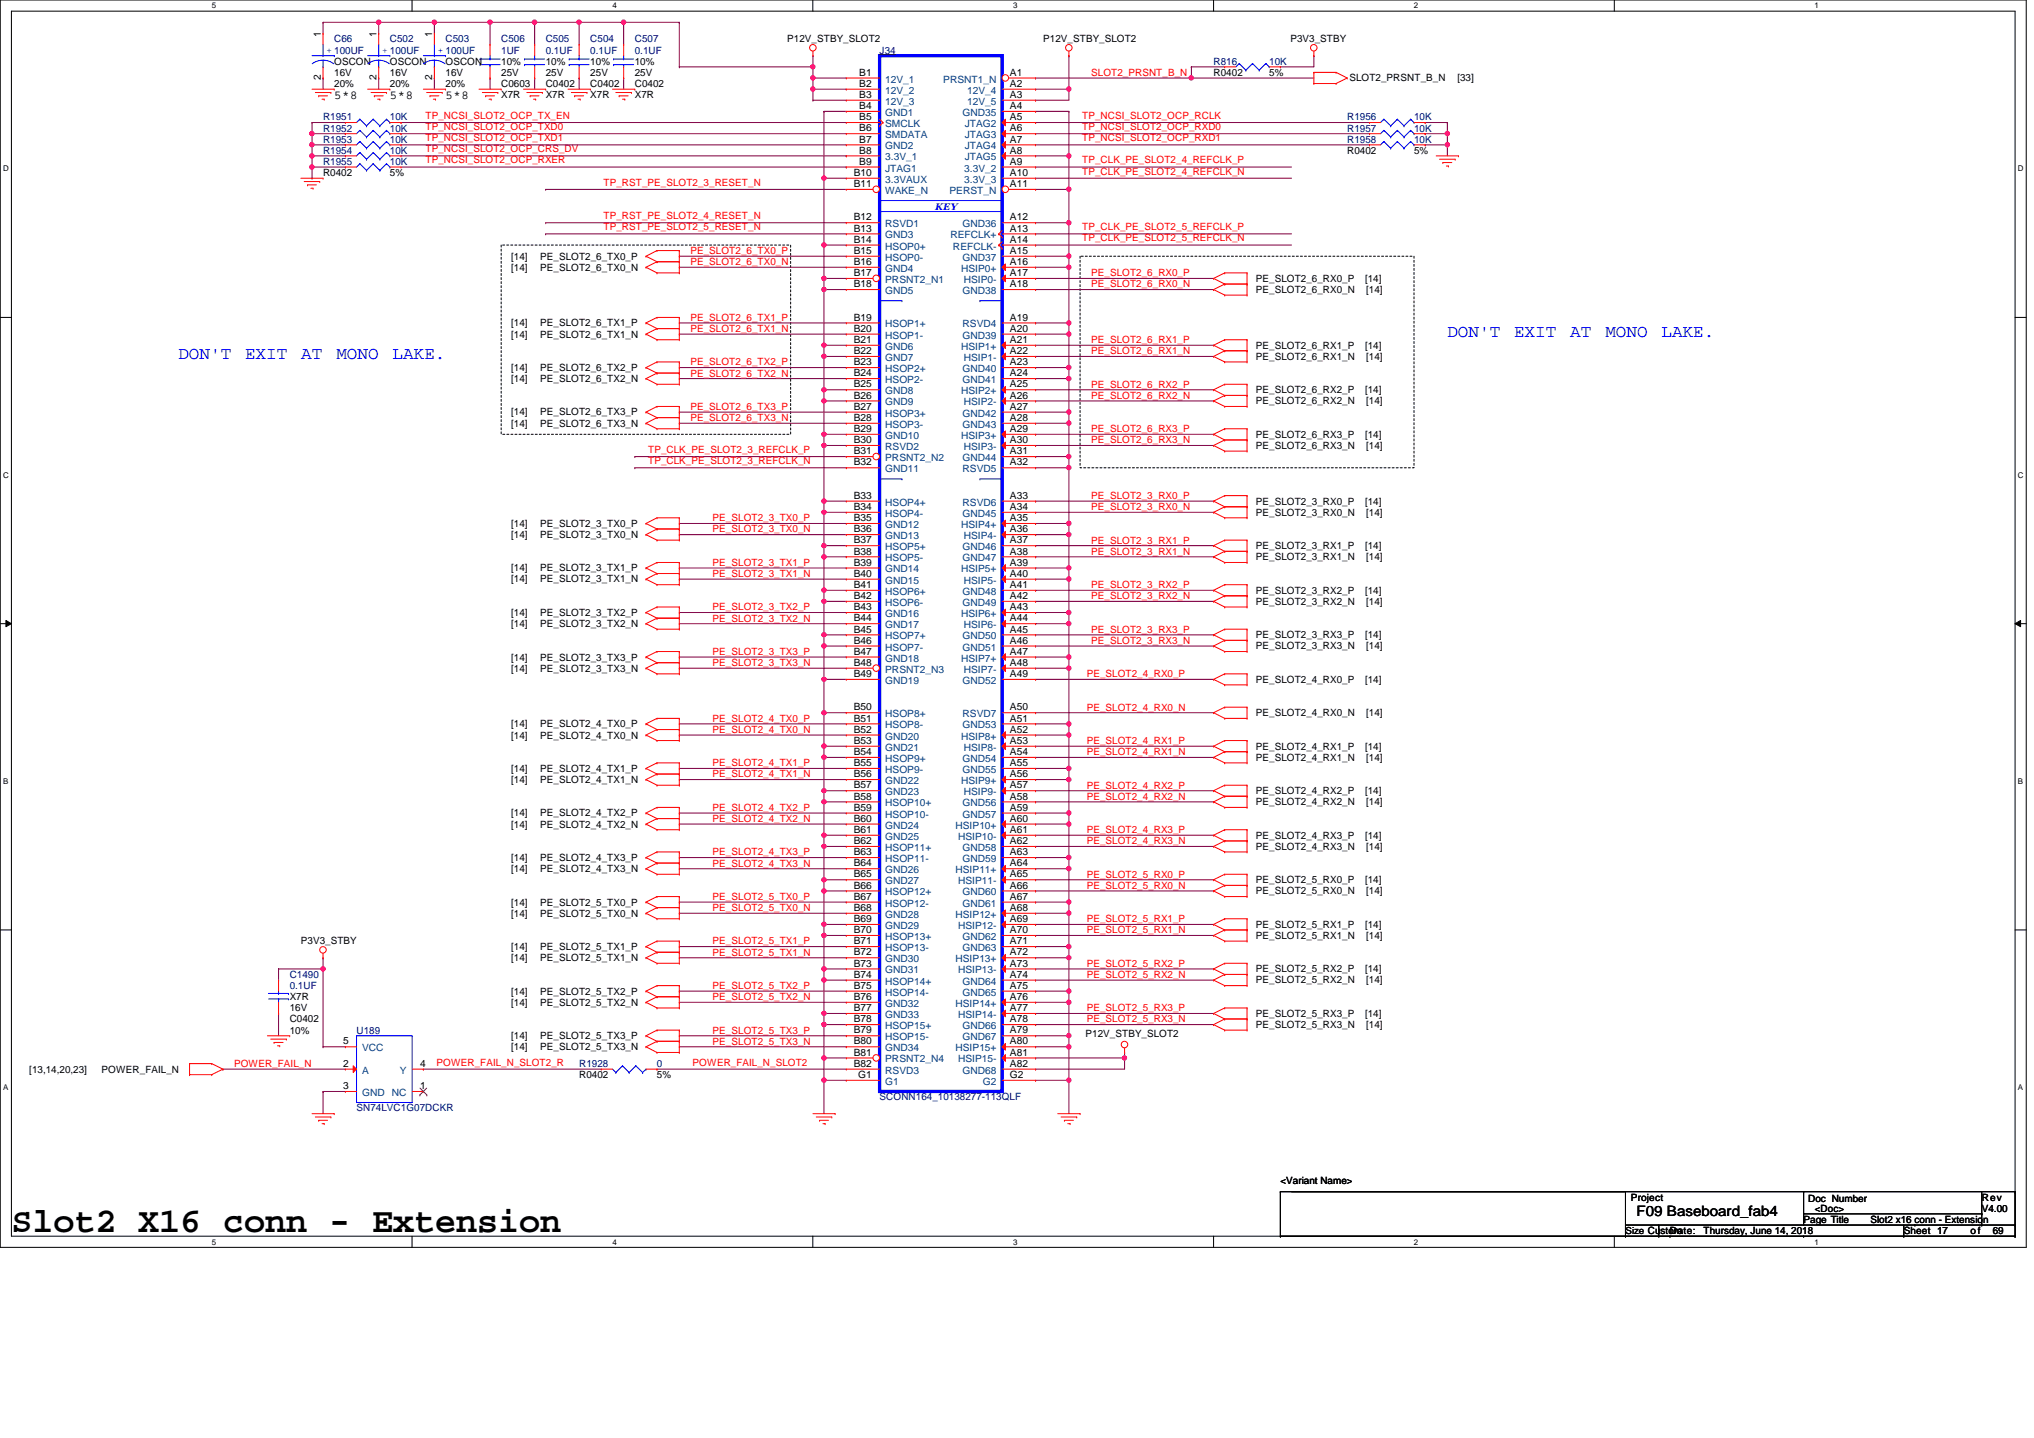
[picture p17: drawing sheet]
<svg xmlns="http://www.w3.org/2000/svg" width="297mm" height="210mm" viewBox="0 0 297 210" stroke-linecap="round" stroke-linejoin="round" font-family="sans-serif">
<defs><g id="words">
<text font-size="5.1" x="1.7" y="179.9">Slot2 X16 conn - Extension</text>
<g font-size="2.6" fill="#00f">
<text x="26.1" y="52.5">DON'T</text>
<text x="35.8" y="52.5">EXIT</text>
<text x="44" y="52.5">AT</text>
<text x="49.1" y="52.5">MONO</text>
<text x="57.3" y="52.5">LAKE.</text>
<text x="211.4" y="49.2">DON'T</text>
<text x="221.1" y="49.2">EXIT</text>
<text x="229.3" y="49.2">AT</text>
<text x="234.4" y="49.2">MONO</text>
<text x="242.7" y="49.2">LAKE.</text>
</g>
<text font-size="2.1" x="239" y="177.5">F09 Baseboard_fab4</text>
<g font-size="1.8">
<text x="48.8" y="14.4">5*8</text>
<text x="56.9" y="14.4">5*8</text>
<text x="65.1" y="14.4">5*8</text>
</g>
<g font-size="1.5">
<text x="46.8" y="5.4" transform="rotate(-90 46.8 5.4)">1</text>
<text x="55" y="5.4" transform="rotate(-90 55 5.4)">1</text>
<text x="63.1" y="5.4" transform="rotate(-90 63.1 5.4)">1</text>
<text x="46.8" y="11.7" transform="rotate(-90 46.8 11.7)">2</text>
<text x="48.8" y="9.4">OSCON</text>
<text x="48.8" y="11.1">16V</text>
<text x="55" y="11.7" transform="rotate(-90 55 11.7)">2</text>
<text x="56.9" y="9.4">OSCON</text>
<text x="56.9" y="11.1">16V</text>
<text x="63.1" y="11.7" transform="rotate(-90 63.1 11.7)">2</text>
<text x="65.1" y="9.4">OSCON</text>
<text x="65.1" y="11.1">16V</text>
<text x="73.2" y="9.4">10%</text>
<text x="73.2" y="11.1">25V</text>
<text x="79.7" y="9.4">10%</text>
<text x="79.7" y="11.1">25V</text>
<text x="86.2" y="9.4">10%</text>
<text x="86.2" y="11.1">25V</text>
<text x="92.7" y="9.4">10%</text>
<text x="92.7" y="11.1">25V</text>
<text x="115" y="6.2">P12V_STBY_SLOT2</text>
<text x="125.5" y="11">B1</text>
<text x="147.5" y="11">A1</text>
<text x="152.4" y="6.2">P12V_STBY_SLOT2</text>
<text x="177.2" y="11.1">R0402</text>
<text x="185.4" y="11.1">5%</text>
<text x="188.4" y="6.2">P3V3_STBY</text>
<text x="197.1" y="11.9">SLOT2_PRSNT_B_N</text>
<text x="212.8" y="11.9">[33]</text>
<text x="48.8" y="12.7">20%</text>
<text x="56.9" y="12.7">20%</text>
<text x="65.1" y="12.7">20%</text>
<text x="73.2" y="12.7">C0603</text>
<text x="73.2" y="14.3">X7R</text>
<text x="79.7" y="12.7">C0402</text>
<text x="79.7" y="14.3">X7R</text>
<text x="86.2" y="12.7">C0402</text>
<text x="86.2" y="14.3">X7R</text>
<text x="92.7" y="12.7">C0402</text>
<text x="92.7" y="14.3">X7R</text>
<text x="125.5" y="12.7">B2</text>
<text x="125.5" y="14.3">B3</text>
<text x="125.5" y="15.9">B4</text>
<text x="125.5" y="17.5">B5</text>
<text x="147.5" y="12.7">A2</text>
<text x="147.5" y="14.3">A3</text>
<text x="147.5" y="15.9">A4</text>
<text x="147.5" y="17.5">A5</text>
<text x="125.5" y="19.2">B6</text>
<text x="125.5" y="20.8">B7</text>
<text x="125.5" y="22.4">B8</text>
<text x="147.5" y="19.2">A6</text>
<text x="147.5" y="20.8">A7</text>
<text x="147.5" y="22.4">A8</text>
<text x="196.7" y="22.5">R0402</text>
<text x="206.5" y="22.5">5%</text>
<text x="47.2" y="25.7">R0402</text>
<text x="56.9" y="25.7">5%</text>
<text x="124.7" y="25.7">B10</text>
<text x="124.7" y="27.3">B11</text>
<text x="125.5" y="24">B9</text>
<text x="147.5" y="24">A9</text>
<text x="147.5" y="25.7">A10</text>
<text x="147.5" y="27.3">A11</text>
<text x="124.7" y="32.2">B12</text>
<text x="124.7" y="33.8">B13</text>
<text x="124.7" y="35.4">B14</text>
<text x="147.5" y="32.2">A12</text>
<text x="147.5" y="33.8">A13</text>
<text x="147.5" y="35.4">A14</text>
<text x="74.7" y="37.9">[14]</text>
<text x="74.7" y="39.5">[14]</text>
<text x="78.9" y="37.9">PE_SLOT2_6_TX0_P</text>
<text x="78.9" y="39.5">PE_SLOT2_6_TX0_N</text>
<text x="124.7" y="37.1">B15</text>
<text x="124.7" y="38.7">B16</text>
<text x="124.7" y="40.3">B17</text>
<text x="124.7" y="41.9">B18</text>
<text x="147.5" y="37.1">A15</text>
<text x="147.5" y="38.7">A16</text>
<text x="147.5" y="40.3">A17</text>
<text x="147.5" y="41.9">A18</text>
<text x="183.4" y="41.1">PE_SLOT2_6_RX0_P</text>
<text x="199.3" y="41.1">[14]</text>
<text x="74.7" y="47.6">[14]</text>
<text x="78.9" y="47.6">PE_SLOT2_6_TX1_P</text>
<text x="124.7" y="46.8">B19</text>
<text x="147.5" y="46.8">A19</text>
<text x="183.4" y="42.8">PE_SLOT2_6_RX0_N</text>
<text x="199.5" y="42.8">[14]</text>
<text x="74.7" y="49.3">[14]</text>
<text x="78.9" y="49.3">PE_SLOT2_6_TX1_N</text>
<text x="124.7" y="48.4">B20</text>
<text x="124.7" y="50.1">B21</text>
<text x="124.7" y="51.7">B22</text>
<text x="124.7" y="53.3">B23</text>
<text x="147.5" y="48.4">A20</text>
<text x="147.5" y="50.1">A21</text>
<text x="147.5" y="51.7">A22</text>
<text x="147.5" y="53.3">A23</text>
<text x="183.4" y="50.9">PE_SLOT2_6_RX1_P</text>
<text x="183.4" y="52.5">PE_SLOT2_6_RX1_N</text>
<text x="199.3" y="50.9">[14]</text>
<text x="199.5" y="52.5">[14]</text>
<text x="74.7" y="54.1">[14]</text>
<text x="74.7" y="55.8">[14]</text>
<text x="78.9" y="54.1">PE_SLOT2_6_TX2_P</text>
<text x="78.9" y="55.8">PE_SLOT2_6_TX2_N</text>
<text x="124.7" y="54.9">B24</text>
<text x="124.7" y="56.6">B25</text>
<text x="124.7" y="58.2">B26</text>
<text x="124.7" y="59.8">B27</text>
<text x="147.5" y="54.9">A24</text>
<text x="147.5" y="56.6">A25</text>
<text x="147.5" y="58.2">A26</text>
<text x="147.5" y="59.8">A27</text>
<text x="183.4" y="57.4">PE_SLOT2_6_RX2_P</text>
<text x="183.4" y="59">PE_SLOT2_6_RX2_N</text>
<text x="199.3" y="57.4">[14]</text>
<text x="199.5" y="59">[14]</text>
<text x="74.7" y="60.6">[14]</text>
<text x="74.7" y="62.3">[14]</text>
<text x="78.9" y="60.6">PE_SLOT2_6_TX3_P</text>
<text x="78.9" y="62.3">PE_SLOT2_6_TX3_N</text>
<text x="124.7" y="61.4">B28</text>
<text x="124.7" y="63.1">B29</text>
<text x="124.7" y="64.7">B30</text>
<text x="147.5" y="61.4">A28</text>
<text x="147.5" y="63.1">A29</text>
<text x="147.5" y="64.7">A30</text>
<text x="183.4" y="63.9">PE_SLOT2_6_RX3_P</text>
<text x="183.4" y="65.5">PE_SLOT2_6_RX3_N</text>
<text x="199.3" y="63.9">[14]</text>
<text x="199.5" y="65.5">[14]</text>
<text x="124.7" y="66.3">B31</text>
<text x="124.7" y="67.9">B32</text>
<text x="147.5" y="66.3">A31</text>
<text x="147.5" y="67.9">A32</text>
<text x="74.7" y="76.9">[14]</text>
<text x="78.9" y="76.9">PE_SLOT2_3_TX0_P</text>
<text x="124.7" y="72.8">B33</text>
<text x="124.7" y="74.4">B34</text>
<text x="124.7" y="76.1">B35</text>
<text x="124.7" y="77.7">B36</text>
<text x="147.5" y="72.8">A33</text>
<text x="147.5" y="74.4">A34</text>
<text x="147.5" y="76.1">A35</text>
<text x="147.5" y="77.7">A36</text>
<text x="183.4" y="73.7">PE_SLOT2_3_RX0_P</text>
<text x="183.4" y="75.3">PE_SLOT2_3_RX0_N</text>
<text x="199.3" y="73.7">[14]</text>
<text x="199.5" y="75.3">[14]</text>
<text x="74.7" y="78.5">[14]</text>
<text x="74.7" y="83.4">[14]</text>
<text x="78.9" y="78.5">PE_SLOT2_3_TX0_N</text>
<text x="78.9" y="83.4">PE_SLOT2_3_TX1_P</text>
<text x="124.7" y="79.3">B37</text>
<text x="124.7" y="80.9">B38</text>
<text x="124.7" y="82.6">B39</text>
<text x="147.5" y="79.3">A37</text>
<text x="147.5" y="80.9">A38</text>
<text x="147.5" y="82.6">A39</text>
<text x="183.4" y="80.2">PE_SLOT2_3_RX1_P</text>
<text x="183.4" y="81.8">PE_SLOT2_3_RX1_N</text>
<text x="199.3" y="80.2">[14]</text>
<text x="199.5" y="81.8">[14]</text>
<text x="74.7" y="85">[14]</text>
<text x="74.7" y="89.9">[14]</text>
<text x="78.9" y="85">PE_SLOT2_3_TX1_N</text>
<text x="78.9" y="89.9">PE_SLOT2_3_TX2_P</text>
<text x="124.7" y="84.2">B40</text>
<text x="124.7" y="85.8">B41</text>
<text x="124.7" y="87.4">B42</text>
<text x="124.7" y="89.1">B43</text>
<text x="147.5" y="84.2">A40</text>
<text x="147.5" y="85.8">A41</text>
<text x="147.5" y="87.4">A42</text>
<text x="147.5" y="89.1">A43</text>
<text x="183.4" y="86.7">PE_SLOT2_3_RX2_P</text>
<text x="183.4" y="88.3">PE_SLOT2_3_RX2_N</text>
<text x="199.3" y="86.7">[14]</text>
<text x="199.5" y="88.3">[14]</text>
<text x="74.7" y="91.5">[14]</text>
<text x="78.9" y="91.5">PE_SLOT2_3_TX2_N</text>
<text x="124.7" y="90.7">B44</text>
<text x="124.7" y="92.3">B45</text>
<text x="124.7" y="94">B46</text>
<text x="124.7" y="95.6">B47</text>
<text x="147.5" y="90.7">A44</text>
<text x="147.5" y="92.3">A45</text>
<text x="147.5" y="94">A46</text>
<text x="147.5" y="95.6">A47</text>
<text x="183.4" y="93.2">PE_SLOT2_3_RX3_P</text>
<text x="183.4" y="94.8">PE_SLOT2_3_RX3_N</text>
<text x="199.3" y="93.2">[14]</text>
<text x="199.5" y="94.8">[14]</text>
<text x="74.7" y="96.4">[14]</text>
<text x="74.7" y="98">[14]</text>
<text x="78.9" y="96.4">PE_SLOT2_3_TX3_P</text>
<text x="78.9" y="98">PE_SLOT2_3_TX3_N</text>
<text x="124.7" y="97.2">B48</text>
<text x="124.7" y="98.8">B49</text>
<text x="147.5" y="97.2">A48</text>
<text x="147.5" y="98.8">A49</text>
<text x="183.4" y="99.7">PE_SLOT2_4_RX0_P</text>
<text x="199.3" y="99.7">[14]</text>
<text x="74.7" y="106.2">[14]</text>
<text x="74.7" y="107.8">[14]</text>
<text x="78.9" y="106.2">PE_SLOT2_4_TX0_P</text>
<text x="78.9" y="107.8">PE_SLOT2_4_TX0_N</text>
<text x="124.7" y="103.7">B50</text>
<text x="124.7" y="105.3">B51</text>
<text x="124.7" y="107">B52</text>
<text x="147.5" y="103.7">A50</text>
<text x="147.5" y="105.3">A51</text>
<text x="147.5" y="107">A52</text>
<text x="183.4" y="104.5">PE_SLOT2_4_RX0_N</text>
<text x="199.5" y="104.5">[14]</text>
<text x="74.7" y="112.7">[14]</text>
<text x="78.9" y="112.7">PE_SLOT2_4_TX1_P</text>
<text x="124.7" y="108.6">B53</text>
<text x="124.7" y="110.2">B54</text>
<text x="124.7" y="111.8">B55</text>
<text x="124.7" y="113.5">B56</text>
<text x="147.5" y="108.6">A53</text>
<text x="147.5" y="110.2">A54</text>
<text x="147.5" y="111.8">A55</text>
<text x="147.5" y="113.5">A56</text>
<text x="183.4" y="109.4">PE_SLOT2_4_RX1_P</text>
<text x="183.4" y="111">PE_SLOT2_4_RX1_N</text>
<text x="199.3" y="109.4">[14]</text>
<text x="199.5" y="111">[14]</text>
<text x="74.7" y="114.3">[14]</text>
<text x="74.7" y="119.2">[14]</text>
<text x="78.9" y="114.3">PE_SLOT2_4_TX1_N</text>
<text x="78.9" y="119.2">PE_SLOT2_4_TX2_P</text>
<text x="124.7" y="115.1">B57</text>
<text x="124.7" y="116.7">B58</text>
<text x="124.7" y="118.3">B59</text>
<text x="124.7" y="120">B60</text>
<text x="147.5" y="115.1">A57</text>
<text x="147.5" y="116.7">A58</text>
<text x="147.5" y="118.3">A59</text>
<text x="147.5" y="120">A60</text>
<text x="183.4" y="115.9">PE_SLOT2_4_RX2_P</text>
<text x="183.4" y="117.5">PE_SLOT2_4_RX2_N</text>
<text x="199.3" y="115.9">[14]</text>
<text x="199.5" y="117.5">[14]</text>
<text x="74.7" y="120.8">[14]</text>
<text x="74.7" y="125.7">[14]</text>
<text x="78.9" y="120.8">PE_SLOT2_4_TX2_N</text>
<text x="78.9" y="125.7">PE_SLOT2_4_TX3_P</text>
<text x="124.7" y="121.6">B61</text>
<text x="124.7" y="123.2">B62</text>
<text x="124.7" y="124.8">B63</text>
<text x="147.5" y="121.6">A61</text>
<text x="147.5" y="123.2">A62</text>
<text x="147.5" y="124.8">A63</text>
<text x="183.4" y="122.4">PE_SLOT2_4_RX3_P</text>
<text x="183.4" y="124.1">PE_SLOT2_4_RX3_N</text>
<text x="199.3" y="122.4">[14]</text>
<text x="199.5" y="124.1">[14]</text>
<text x="74.7" y="127.3">[14]</text>
<text x="78.9" y="127.3">PE_SLOT2_4_TX3_N</text>
<text x="124.7" y="126.5">B64</text>
<text x="124.7" y="128.1">B65</text>
<text x="124.7" y="129.7">B66</text>
<text x="124.7" y="131.3">B67</text>
<text x="147.5" y="126.5">A64</text>
<text x="147.5" y="128.1">A65</text>
<text x="147.5" y="129.7">A66</text>
<text x="147.5" y="131.3">A67</text>
<text x="183.4" y="128.9">PE_SLOT2_5_RX0_P</text>
<text x="183.4" y="130.6">PE_SLOT2_5_RX0_N</text>
<text x="199.3" y="128.9">[14]</text>
<text x="199.5" y="130.6">[14]</text>
<text x="43.9" y="137.9">P3V3_STBY</text>
<text x="74.7" y="132.2">[14]</text>
<text x="74.7" y="133.8">[14]</text>
<text x="78.9" y="132.2">PE_SLOT2_5_TX0_P</text>
<text x="78.9" y="133.8">PE_SLOT2_5_TX0_N</text>
<text x="124.7" y="133">B68</text>
<text x="124.7" y="134.6">B69</text>
<text x="124.7" y="136.2">B70</text>
<text x="124.7" y="137.8">B71</text>
<text x="147.5" y="133">A68</text>
<text x="147.5" y="134.6">A69</text>
<text x="147.5" y="136.2">A70</text>
<text x="147.5" y="137.8">A71</text>
<text x="183.4" y="135.4">PE_SLOT2_5_RX1_P</text>
<text x="183.4" y="137.1">PE_SLOT2_5_RX1_N</text>
<text x="199.3" y="135.4">[14]</text>
<text x="199.5" y="137.1">[14]</text>
<text x="74.7" y="138.7">[14]</text>
<text x="74.7" y="140.3">[14]</text>
<text x="78.9" y="138.7">PE_SLOT2_5_TX1_P</text>
<text x="78.9" y="140.3">PE_SLOT2_5_TX1_N</text>
<text x="124.7" y="139.5">B72</text>
<text x="124.7" y="141.1">B73</text>
<text x="124.7" y="142.7">B74</text>
<text x="147.5" y="139.5">A72</text>
<text x="147.5" y="141.1">A73</text>
<text x="147.5" y="142.7">A74</text>
<text x="183.4" y="141.9">PE_SLOT2_5_RX2_P</text>
<text x="183.4" y="143.6">PE_SLOT2_5_RX2_N</text>
<text x="199.3" y="141.9">[14]</text>
<text x="199.5" y="143.6">[14]</text>
<text x="42.3" y="146">X7R</text>
<text x="42.3" y="147.6">16V</text>
<text x="42.3" y="149.2">C0402</text>
<text x="74.7" y="145.2">[14]</text>
<text x="74.7" y="146.8">[14]</text>
<text x="78.9" y="145.2">PE_SLOT2_5_TX2_P</text>
<text x="78.9" y="146.8">PE_SLOT2_5_TX2_N</text>
<text x="124.7" y="144.3">B75</text>
<text x="124.7" y="146">B76</text>
<text x="124.7" y="147.6">B77</text>
<text x="124.7" y="149.2">B78</text>
<text x="147.5" y="144.3">A75</text>
<text x="147.5" y="146">A76</text>
<text x="147.5" y="147.6">A77</text>
<text x="147.5" y="149.2">A78</text>
<text x="183.4" y="148.4">PE_SLOT2_5_RX3_P</text>
<text x="199.3" y="148.4">[14]</text>
<text x="42.3" y="150.9">10%</text>
<text x="50.1" y="152.5">5</text>
<text x="50.1" y="155.7">2</text>
<text x="61.3" y="155.7">4</text>
<text x="74.7" y="151.7">[14]</text>
<text x="74.7" y="153.3">[14]</text>
<text x="78.9" y="151.7">PE_SLOT2_5_TX3_P</text>
<text x="78.9" y="153.3">PE_SLOT2_5_TX3_N</text>
<text x="124.7" y="150.9">B79</text>
<text x="124.7" y="152.5">B80</text>
<text x="124.7" y="154.1">B81</text>
<text x="124.7" y="155.7">B82</text>
<text x="147.5" y="150.9">A79</text>
<text x="147.5" y="152.5">A80</text>
<text x="147.5" y="154.1">A81</text>
<text x="147.5" y="155.7">A82</text>
<text x="158.5" y="151.4">P12V_STBY_SLOT2</text>
<text x="183.4" y="150.1">PE_SLOT2_5_RX3_N</text>
<text x="199.5" y="150.1">[14]</text>
<text x="4.3" y="156.6">[13,14,20,23]</text>
<text x="14.8" y="156.6">POWER_FAIL_N</text>
<text x="50.1" y="159">3</text>
<text x="61.3" y="159">1</text>
<text x="84.6" y="157.4">R0402</text>
<text x="95.9" y="157.4">5%</text>
<text x="125.3" y="157.4">G1</text>
<text x="147.5" y="157.4">G2</text>
<text x="187" y="172.8">&lt;Variant Name&gt;</text>
<text x="238.2" y="175.3">Project</text>
<text x="263.4" y="178.5">Page Title</text>
<text x="264.1" y="175.4">Doc Number</text>
<text x="265" y="176.9">&lt;Doc&gt;</text>
<text x="273.2" y="178.5">Slot2 x16 conn - Extension</text>
<text x="289.4" y="175.3">Rev</text>
<text x="289.4" y="176.9">V4.00</text>
<text x="243.9" y="180.1">Date:</text>
<text x="248.8" y="180.1">Thursday, June 14, 2018</text>
<text x="278" y="180.1">Sheet 17</text>
<text x="287.8" y="180.1">of</text>
<text x="291" y="180.1">69</text>
</g>
<g font-size="1.5" fill="#000080">
<text x="48.8" y="6.2">C66</text>
<text x="56.9" y="6.2">C502</text>
<text x="65.1" y="6.2">C503</text>
<text x="73.2" y="6.2">C506</text>
<text x="73.2" y="7.8">1UF</text>
<text x="79.7" y="6.2">C505</text>
<text x="79.7" y="7.8">0.1UF</text>
<text x="86.2" y="6.2">C504</text>
<text x="86.2" y="7.8">0.1UF</text>
<text x="92.7" y="6.2">C507</text>
<text x="92.7" y="7.8">0.1UF</text>
<text x="128.5" y="7.8">J34</text>
<text x="177.2" y="9.4">R816</text>
<text x="185.4" y="9.4">10K</text>
<text x="47.2" y="17.6">R1951</text>
<text x="56.9" y="17.6">10K</text>
<text x="196.7" y="17.6">R1956</text>
<text x="206.5" y="17.6">10K</text>
<text x="47.2" y="22.5">R1954</text>
<text x="47.2" y="19.2">R1952</text>
<text x="47.2" y="20.8">R1953</text>
<text x="56.9" y="22.5">10K</text>
<text x="56.9" y="19.2">10K</text>
<text x="56.9" y="20.8">10K</text>
<text x="196.7" y="19.2">R1957</text>
<text x="196.7" y="20.8">R1958</text>
<text x="206.5" y="19.2">10K</text>
<text x="206.5" y="20.8">10K</text>
<text x="47.2" y="24.1">R1955</text>
<text x="56.9" y="24.1">10K</text>
<text x="42.3" y="142.7">C1490</text>
<text x="42.3" y="144.4">0.1UF</text>
<text x="52.1" y="150.9">U189</text>
<text x="84.6" y="155.7">R1928</text>
<text x="95.9" y="155.7">0</text>
<text x="128.5" y="160.6">SCONN164_10138277-113QLF</text>
<text x="52.1" y="162.2">SN74LVC1G07DCKR</text>
</g>
<g font-size="1.5" fill="#f00">
<text x="159.4" y="11.1">SLOT2_PRSNT_B_N</text>
<text x="62.1" y="17.4">TP_NCSI_SLOT2_OCP_TX_EN</text>
<text x="158" y="17.4">TP_NCSI_SLOT2_OCP_RCLK</text>
<text x="62.1" y="22.2">TP_NCSI_SLOT2_OCP_CRS_DV</text>
<text x="62.1" y="23.9">TP_NCSI_SLOT2_OCP_RXER</text>
<text x="62.1" y="19">TP_NCSI_SLOT2_OCP_TXD0</text>
<text x="62.1" y="20.6">TP_NCSI_SLOT2_OCP_TXD1</text>
<text x="158" y="19">TP_NCSI_SLOT2_OCP_RXD0</text>
<text x="158" y="20.6">TP_NCSI_SLOT2_OCP_RXD1</text>
<text x="158" y="23.9">TP_CLK_PE_SLOT2_4_REFCLK_P</text>
<text x="88.1" y="27.1">TP_RST_PE_SLOT2_3_RESET_N</text>
<text x="158" y="25.5">TP_CLK_PE_SLOT2_4_REFCLK_N</text>
<text x="88.1" y="32">TP_RST_PE_SLOT2_4_RESET_N</text>
<text x="88.1" y="33.6">TP_RST_PE_SLOT2_5_RESET_N</text>
<text x="158" y="33.6">TP_CLK_PE_SLOT2_5_REFCLK_P</text>
<text x="158" y="35.2">TP_CLK_PE_SLOT2_5_REFCLK_N</text>
<text x="100.8" y="37.1">PE_SLOT2_6_TX0_P</text>
<text x="100.8" y="38.7">PE_SLOT2_6_TX0_N</text>
<text x="159.4" y="40.3">PE_SLOT2_6_RX0_P</text>
<text x="159.4" y="42">PE_SLOT2_6_RX0_N</text>
<text x="100.8" y="46.8">PE_SLOT2_6_TX1_P</text>
<text x="100.8" y="48.5">PE_SLOT2_6_TX1_N</text>
<text x="100.8" y="53.3">PE_SLOT2_6_TX2_P</text>
<text x="159.4" y="50.1">PE_SLOT2_6_RX1_P</text>
<text x="159.4" y="51.7">PE_SLOT2_6_RX1_N</text>
<text x="100.8" y="55">PE_SLOT2_6_TX2_N</text>
<text x="100.8" y="59.8">PE_SLOT2_6_TX3_P</text>
<text x="159.4" y="56.6">PE_SLOT2_6_RX2_P</text>
<text x="159.4" y="58.2">PE_SLOT2_6_RX2_N</text>
<text x="100.8" y="61.5">PE_SLOT2_6_TX3_N</text>
<text x="159.4" y="63.1">PE_SLOT2_6_RX3_P</text>
<text x="159.4" y="64.7">PE_SLOT2_6_RX3_N</text>
<text x="94.7" y="66.1">TP_CLK_PE_SLOT2_3_REFCLK_P</text>
<text x="94.7" y="67.8">TP_CLK_PE_SLOT2_3_REFCLK_N</text>
<text x="104.1" y="76.1">PE_SLOT2_3_TX0_P</text>
<text x="104.1" y="77.7">PE_SLOT2_3_TX0_N</text>
<text x="159.4" y="74.5">PE_SLOT2_3_RX0_N</text>
<text x="159.4" y="72.8">PE_SLOT2_3_RX0_P</text>
<text x="104.1" y="82.6">PE_SLOT2_3_TX1_P</text>
<text x="159.4" y="81">PE_SLOT2_3_RX1_N</text>
<text x="159.4" y="79.4">PE_SLOT2_3_RX1_P</text>
<text x="104.1" y="84.2">PE_SLOT2_3_TX1_N</text>
<text x="104.1" y="89.1">PE_SLOT2_3_TX2_P</text>
<text x="159.4" y="87.5">PE_SLOT2_3_RX2_N</text>
<text x="159.4" y="85.9">PE_SLOT2_3_RX2_P</text>
<text x="104.1" y="90.7">PE_SLOT2_3_TX2_N</text>
<text x="104.1" y="95.6">PE_SLOT2_3_TX3_P</text>
<text x="159.4" y="94">PE_SLOT2_3_RX3_N</text>
<text x="159.4" y="92.4">PE_SLOT2_3_RX3_P</text>
<text x="104.1" y="97.2">PE_SLOT2_3_TX3_N</text>
<text x="158.7" y="98.8">PE_SLOT2_4_RX0_P</text>
<text x="104.1" y="105.3">PE_SLOT2_4_TX0_P</text>
<text x="104.1" y="107">PE_SLOT2_4_TX0_N</text>
<text x="158.7" y="103.7">PE_SLOT2_4_RX0_N</text>
<text x="104.1" y="111.9">PE_SLOT2_4_TX1_P</text>
<text x="104.1" y="113.5">PE_SLOT2_4_TX1_N</text>
<text x="158.7" y="108.6">PE_SLOT2_4_RX1_P</text>
<text x="158.7" y="110.2">PE_SLOT2_4_RX1_N</text>
<text x="104.1" y="118.4">PE_SLOT2_4_TX2_P</text>
<text x="104.1" y="120">PE_SLOT2_4_TX2_N</text>
<text x="158.7" y="115.1">PE_SLOT2_4_RX2_P</text>
<text x="158.7" y="116.7">PE_SLOT2_4_RX2_N</text>
<text x="104.1" y="124.9">PE_SLOT2_4_TX3_P</text>
<text x="158.7" y="121.6">PE_SLOT2_4_RX3_P</text>
<text x="158.7" y="123.2">PE_SLOT2_4_RX3_N</text>
<text x="104.1" y="126.5">PE_SLOT2_4_TX3_N</text>
<text x="104.1" y="131.4">PE_SLOT2_5_TX0_P</text>
<text x="158.7" y="128.1">PE_SLOT2_5_RX0_P</text>
<text x="158.7" y="129.7">PE_SLOT2_5_RX0_N</text>
<text x="104.1" y="133">PE_SLOT2_5_TX0_N</text>
<text x="104.1" y="137.9">PE_SLOT2_5_TX1_P</text>
<text x="158.7" y="134.6">PE_SLOT2_5_RX1_P</text>
<text x="158.7" y="136.3">PE_SLOT2_5_RX1_N</text>
<text x="104.1" y="139.5">PE_SLOT2_5_TX1_N</text>
<text x="158.7" y="141.1">PE_SLOT2_5_RX2_P</text>
<text x="158.7" y="142.7">PE_SLOT2_5_RX2_N</text>
<text x="104.1" y="144.4">PE_SLOT2_5_TX2_P</text>
<text x="104.1" y="146">PE_SLOT2_5_TX2_N</text>
<text x="158.7" y="147.6">PE_SLOT2_5_RX3_P</text>
<text x="158.7" y="149.2">PE_SLOT2_5_RX3_N</text>
<text x="34.2" y="155.7">POWER_FAIL_N</text>
<text x="63.8" y="155.5">POWER_FAIL_N_SLOT2_R</text>
<text x="101.2" y="155.5">POWER_FAIL_N_SLOT2</text>
<text x="104.1" y="150.9">PE_SLOT2_5_TX3_P</text>
<text x="104.1" y="152.5">PE_SLOT2_5_TX3_N</text>
</g>
<g font-size="1.5" fill="#004080">
<text x="129.3" y="12">12V_1</text>
<text x="129.3" y="13.7">12V_2</text>
<text x="129.3" y="15.3">12V_3</text>
<text x="129.3" y="16.9">GND1</text>
<text x="137.7" y="12">PRSNT1_N</text>
<text x="140.6" y="16.9">GND35</text>
<text x="141.2" y="13.7">12V_4</text>
<text x="141.2" y="15.3">12V_5</text>
<text x="129.3" y="18.5">SMCLK</text>
<text x="129.3" y="20.2">SMDATA</text>
<text x="129.3" y="21.8">GND2</text>
<text x="129.3" y="23.4">3.3V_1</text>
<text x="140.9" y="18.5">JTAG2</text>
<text x="140.9" y="20.2">JTAG3</text>
<text x="140.9" y="21.8">JTAG4</text>
<text x="140.9" y="23.4">JTAG5</text>
<text x="129.3" y="25">JTAG1</text>
<text x="129.3" y="26.7">3.3VAUX</text>
<text x="129.3" y="28.3">WAKE_N</text>
<text x="138.7" y="28.3">PERST_N</text>
<text x="140.8" y="25">3.3V_2</text>
<text x="140.8" y="26.7">3.3V_3</text>
<text x="129.3" y="33.2">RSVD1</text>
<text x="129.3" y="34.8">GND3</text>
<text x="138.8" y="34.8">REFCLK+</text>
<text x="140.6" y="33.2">GND36</text>
<text x="129.3" y="36.4">HSOP0+</text>
<text x="129.3" y="38.1">HSOP0-</text>
<text x="129.3" y="39.7">GND4</text>
<text x="129.3" y="41.3">PRSNT2_N1</text>
<text x="139.2" y="36.4">REFCLK-</text>
<text x="140.4" y="39.7">HSIP0+</text>
<text x="140.6" y="38.1">GND37</text>
<text x="140.7" y="41.3">HSIP0-</text>
<text x="129.3" y="42.9">GND5</text>
<text x="129.3" y="47.8">HSOP1+</text>
<text x="140.6" y="42.9">GND38</text>
<text x="140.6" y="47.8">RSVD4</text>
<text x="129.3" y="49.4">HSOP1-</text>
<text x="129.3" y="51.1">GND6</text>
<text x="129.3" y="52.7">GND7</text>
<text x="140.4" y="51.1">HSIP1+</text>
<text x="140.6" y="49.4">GND39</text>
<text x="140.7" y="52.7">HSIP1-</text>
<text x="129.3" y="54.3">HSOP2+</text>
<text x="129.3" y="55.9">HSOP2-</text>
<text x="129.3" y="57.6">GND8</text>
<text x="129.3" y="59.2">GND9</text>
<text x="140.4" y="57.6">HSIP2+</text>
<text x="140.6" y="54.3">GND40</text>
<text x="140.6" y="55.9">GND41</text>
<text x="140.7" y="59.2">HSIP2-</text>
<text x="129.3" y="60.8">HSOP3+</text>
<text x="129.3" y="62.4">HSOP3-</text>
<text x="129.3" y="64.1">GND10</text>
<text x="129.3" y="65.7">RSVD2</text>
<text x="140.4" y="64.1">HSIP3+</text>
<text x="140.6" y="60.8">GND42</text>
<text x="140.6" y="62.4">GND43</text>
<text x="140.7" y="65.7">HSIP3-</text>
<text x="129.3" y="67.3">PRSNT2_N2</text>
<text x="129.3" y="68.9">GND11</text>
<text x="140.6" y="67.3">GND44</text>
<text x="140.6" y="68.9">RSVD5</text>
<text x="129.3" y="73.8">HSOP4+</text>
<text x="129.3" y="75.4">HSOP4-</text>
<text x="129.3" y="77.1">GND12</text>
<text x="140.4" y="77.1">HSIP4+</text>
<text x="140.6" y="73.8">RSVD6</text>
<text x="140.6" y="75.4">GND45</text>
<text x="129.3" y="78.7">GND13</text>
<text x="129.3" y="80.3">HSOP5+</text>
<text x="129.3" y="81.9">HSOP5-</text>
<text x="129.3" y="83.6">GND14</text>
<text x="140.4" y="83.6">HSIP5+</text>
<text x="140.6" y="80.3">GND46</text>
<text x="140.6" y="81.9">GND47</text>
<text x="140.7" y="78.7">HSIP4-</text>
<text x="129.3" y="85.2">GND15</text>
<text x="129.3" y="86.8">HSOP6+</text>
<text x="129.3" y="88.4">HSOP6-</text>
<text x="140.6" y="86.8">GND48</text>
<text x="140.6" y="88.4">GND49</text>
<text x="140.7" y="85.2">HSIP5-</text>
<text x="129.3" y="90.1">GND16</text>
<text x="129.3" y="91.7">GND17</text>
<text x="129.3" y="93.3">HSOP7+</text>
<text x="129.3" y="95">HSOP7-</text>
<text x="140.4" y="90.1">HSIP6+</text>
<text x="140.6" y="93.3">GND50</text>
<text x="140.6" y="95">GND51</text>
<text x="140.7" y="91.7">HSIP6-</text>
<text x="129.3" y="96.6">GND18</text>
<text x="129.3" y="98.2">PRSNT2_N3</text>
<text x="129.3" y="99.8">GND19</text>
<text x="140.4" y="96.6">HSIP7+</text>
<text x="140.6" y="99.8">GND52</text>
<text x="140.7" y="98.2">HSIP7-</text>
<text x="129.3" y="104.7">HSOP8+</text>
<text x="129.3" y="106.3">HSOP8-</text>
<text x="129.3" y="108">GND20</text>
<text x="140.4" y="108">HSIP8+</text>
<text x="140.6" y="104.7">RSVD7</text>
<text x="140.6" y="106.3">GND53</text>
<text x="129.3" y="109.6">GND21</text>
<text x="129.3" y="111.2">HSOP9+</text>
<text x="129.3" y="112.8">HSOP9-</text>
<text x="140.6" y="111.2">GND54</text>
<text x="140.6" y="112.8">GND55</text>
<text x="140.7" y="109.6">HSIP8-</text>
<text x="129.3" y="114.4">GND22</text>
<text x="129.3" y="116.1">GND23</text>
<text x="129.3" y="117.7">HSOP10+</text>
<text x="129.3" y="119.3">HSOP10-</text>
<text x="140.4" y="114.4">HSIP9+</text>
<text x="140.6" y="117.7">GND56</text>
<text x="140.6" y="119.3">GND57</text>
<text x="140.7" y="116.1">HSIP9-</text>
<text x="129.3" y="120.9">GND24</text>
<text x="129.3" y="122.6">GND25</text>
<text x="129.3" y="124.2">HSOP11+</text>
<text x="129.3" y="125.8">HSOP11-</text>
<text x="139.5" y="120.9">HSIP10+</text>
<text x="139.9" y="122.6">HSIP10-</text>
<text x="140.6" y="124.2">GND58</text>
<text x="140.6" y="125.8">GND59</text>
<text x="129.3" y="127.5">GND26</text>
<text x="129.3" y="129.1">GND27</text>
<text x="129.3" y="130.7">HSOP12+</text>
<text x="139.5" y="127.5">HSIP11+</text>
<text x="139.9" y="129.1">HSIP11-</text>
<text x="140.6" y="130.7">GND60</text>
<text x="129.3" y="132.3">HSOP12-</text>
<text x="129.3" y="134">GND28</text>
<text x="129.3" y="135.6">GND29</text>
<text x="129.3" y="137.2">HSOP13+</text>
<text x="139.5" y="134">HSIP12+</text>
<text x="139.9" y="135.6">HSIP12-</text>
<text x="140.6" y="132.3">GND61</text>
<text x="140.6" y="137.2">GND62</text>
<text x="129.3" y="138.8">HSOP13-</text>
<text x="129.3" y="140.5">GND30</text>
<text x="129.3" y="142.1">GND31</text>
<text x="129.3" y="143.7">HSOP14+</text>
<text x="139.5" y="140.5">HSIP13+</text>
<text x="139.9" y="142.1">HSIP13-</text>
<text x="140.6" y="138.8">GND63</text>
<text x="140.6" y="143.7">GND64</text>
<text x="129.3" y="145.3">HSOP14-</text>
<text x="129.3" y="147">GND32</text>
<text x="129.3" y="148.6">GND33</text>
<text x="139.5" y="147">HSIP14+</text>
<text x="139.9" y="148.6">HSIP14-</text>
<text x="140.6" y="145.3">GND65</text>
<text x="52.9" y="153.5">VCC</text>
<text x="129.3" y="150.2">HSOP15+</text>
<text x="129.3" y="151.8">HSOP15-</text>
<text x="129.3" y="153.5">GND34</text>
<text x="129.3" y="155.1">PRSNT2_N4</text>
<text x="139.5" y="153.5">HSIP15+</text>
<text x="139.9" y="155.1">HSIP15-</text>
<text x="140.6" y="150.2">GND66</text>
<text x="140.6" y="151.8">GND67</text>
<text x="52.9" y="156.7">A</text>
<text x="52.9" y="160">GND</text>
<text x="57.2" y="160">NC</text>
<text x="58.4" y="156.7">Y</text>
<text x="129.3" y="156.7">RSVD3</text>
<text x="129.3" y="158.3">G1</text>
<text x="140.6" y="156.7">GND68</text>
<text x="143.5" y="158.3">G2</text>
</g>
<g font-size="1.4" fill="#00f">
<text x="47.7" y="7.7">+ 100UF</text>
<text x="55.8" y="7.7">+ 100UF</text>
<text x="63.9" y="7.7">+ 100UF</text>
<text x="136.6" y="30.6">KEY</text>
</g>
<text font-size="1.4" x="237.4" y="180.1">Size Custom</text>
<g font-size="1.2">
<text x="30.9" y="1.2">5</text>
<text x="89.4" y="1.2">4</text>
<text x="148" y="1.2">3</text>
<text x="206.5" y="1.2">2</text>
<text x="265" y="1.2">1</text>
<text x=".5" y="25">D</text>
<text x="294.7" y="25">D</text>
<text x=".5" y="69.7">C</text>
<text x="294.7" y="69.7">C</text>
<text x=".5" y="114.4">B</text>
<text x="294.7" y="114.4">B</text>
<text x=".5" y="159.1">A</text>
<text x="294.7" y="159.1">A</text>
<text x="30.9" y="181.7">5</text>
<text x="89.4" y="181.7">4</text>
<text x="148" y="181.7">3</text>
<text x="206.5" y="181.7">2</text>
<text x="265" y="181.7">1</text>
</g>
</g></defs>
<path d="M0 0h295.9v182.1h-295.9zM1.7 1.6h292.6v178.8h-292.6z" fill="none" stroke="#000" stroke-width=".15"/>
<g fill="#fff">
<path d="M30.9 .2h.7v1.3h-.7z"/>
<path d="M30.9 180.6h.7v1.3h-.7z"/>
</g>
<path d="M60.2 0v1.6M60.2 180.4v1.7" fill="none" stroke="#000" stroke-width=".15"/>
<g fill="#fff">
<path d="M89.4 .2h.7v1.3h-.7z"/>
<path d="M89.4 180.6h.7v1.3h-.7z"/>
</g>
<path d="M118.7 0v1.6M118.7 180.4v1.7" fill="none" stroke="#000" stroke-width=".15"/>
<g fill="#fff">
<path d="M148 .2h.6v1.3h-.6z"/>
<path d="M148 180.6h.6v1.3h-.6z"/>
</g>
<path d="M177.2 0v1.6M177.2 180.4v1.7" fill="none" stroke="#000" stroke-width=".15"/>
<g fill="#fff">
<path d="M206.5 .2h.6v1.3h-.6z"/>
<path d="M206.5 180.6h.6v1.3h-.6z"/>
</g>
<path d="M235.8 0v1.6M235.8 180.4v1.7" fill="none" stroke="#000" stroke-width=".15"/>
<g fill="#fff">
<path d="M265 .2h.6v1.3h-.6z"/>
<path d="M265 180.6h.6v1.3h-.6z"/>
<path d="M.5 24h.8v1.3h-.8z"/>
<path d="M294.7 24h.8v1.3h-.8z"/>
<path d="M.5 68.7h.8v1.3h-.8z"/>
<path d="M294.7 68.7h.8v1.3h-.8z"/>
</g>
<path d="M0 46.3h1.7M294.3 46.3h1.6" fill="none" stroke="#000" stroke-width=".15"/>
<g fill="#fff">
<path d="M.5 113.4h.7v1.3h-.7z"/>
<path d="M294.7 113.4h.8v1.3h-.8z"/>
</g>
<path d="M0 91h1.7M.9 90.6l.8 .4-.8 .5zM294.3 91l.8-.4v.9zM294.3 91h1.6" fill="none" stroke="#000" stroke-width=".15"/>
<path d="M.9 90.6l.8 .4-.8 .5zM294.3 91l.8-.4v.9z" fill="#000"/>
<g fill="#fff">
<path d="M.5 158.1h.7v1.3h-.7z"/>
<path d="M294.7 158.1h.8v1.3h-.8z"/>
</g>
<path d="M0 135.7h1.7M294.3 135.7h1.6" fill="none" stroke="#000" stroke-width=".15"/>
<path d="M73.2 35.8h42.3v27.6h-42.3zM157.7 37.4h48.8v30.9h-48.8z" fill="none" stroke="#000" stroke-width=".15" stroke-dasharray=".3 .3"/>
<path d="M151.2 152.8h.1M151.2 152.8h4.9" fill="none" stroke="#800040" stroke-width=".15"/>
<circle cx="156.1" cy="152.8" r=".32" fill="#f0f"/>
<circle cx="156.1" cy="152.8" r=".32" fill="none" stroke="#f0f" stroke-width=".15"/>
<path d="M151.2 157.7h.1M151.2 157.7h4.9M156.1 152.8h.1M156.1 157.7h.1M156.1 152.8v9.8" fill="none" stroke="#800040" stroke-width=".15"/>
<circle cx="156.1" cy="157.7" r=".32" fill="#f0f"/>
<circle cx="156.1" cy="157.7" r=".32" fill="none" stroke="#f0f" stroke-width=".15"/>
<path d="M120.3 154.4h.1M120.3 154.4h3.3" fill="none" stroke="#800040" stroke-width=".15"/>
<circle cx="120.3" cy="154.4" r=".32" fill="#f0f"/>
<circle cx="120.3" cy="154.4" r=".32" fill="none" stroke="#f0f" stroke-width=".15"/>
<g fill="none" stroke="#800040" stroke-width=".15">
<path d="M99.2 37.4h.1M99.2 39h.1M99.2 37.4h24.4M99.2 39h24.4M99.2 47.1h.1M99.2 48.8h.1M99.2 53.7h.1M99.2 55.3h.1M99.2 47.1h24.4M99.2 48.8h24.4M99.2 53.7h24.4M99.2 55.3h24.4"/>
<path d="M99.2 60.2h.1M99.2 61.8h.1M99.2 60.2h24.4M99.2 61.8h24.4M120.3 92.7h.1M120.3 94.3h.1M120.3 92.7v6.5"/>
</g>
<circle cx="120.3" cy="94.3" r=".32" fill="#f0f"/>
<circle cx="120.3" cy="94.3" r=".32" fill="none" stroke="#f0f" stroke-width=".15"/>
<g fill="none" stroke="#800040" stroke-width=".15">
<path d="M151.2 19.5h48.8M200 19.5h.1M58.6 22.8h65M58.6 24.4h65M79.7 32.5h.1M79.7 34.1h.1M79.7 27.6h.1M79.7 32.5h43.9M79.7 34.1h43.9M79.7 27.6h43.9M120.3 26h.1M120.3 26h3.3"/>
<path d="M123.6 22.8h.1M123.6 24.4h.1M151.2 21.1h48.8M156.1 22.8h.1M156.1 22.8v4.8M200 21.1h.1M151.2 99.2h.1M151.2 99.2h26M99.2 105.7h.1M99.2 107.3h.1M99.2 112.2h.1M99.2 113.8h.1"/>
<path d="M99.2 118.7h.1M99.2 105.7h24.4M99.2 107.3h24.4M99.2 112.2h24.4M99.2 113.8h24.4M99.2 118.7h24.4M151.2 104h.1M151.2 108.9h.1M151.2 110.6h.1M151.2 115.4h.1M151.2 117.1h.1M151.2 104h26"/>
<path d="M151.2 108.9h26M151.2 110.6h26M151.2 115.4h26M151.2 117.1h26M99.2 120.3h.1M99.2 125.2h.1M99.2 126.8h.1M99.2 131.7h.1M99.2 133.3h.1M99.2 138.2h.1M99.2 139.8h.1M99.2 120.3h24.4"/>
<path d="M99.2 125.2h24.4M99.2 126.8h24.4M99.2 131.7h24.4M99.2 133.3h24.4M99.2 138.2h24.4M99.2 139.8h24.4M151.2 121.9h.1M151.2 123.5h.1M151.2 128.4h.1M151.2 130h.1M151.2 134.9h.1M151.2 136.5h.1"/>
<path d="M151.2 121.9h26M151.2 123.5h26M151.2 128.4h26M151.2 130h26M151.2 134.9h26M151.2 136.5h26M99.2 144.7h.1M99.2 146.3h.1M99.2 151.2h.1M99.2 152.8h.1M99.2 144.7h24.4M99.2 146.3h24.4"/>
<path d="M99.2 151.2h24.4M99.2 152.8h24.4M151.2 141.4h.1M151.2 143.1h.1M151.2 147.9h.1M151.2 149.6h.1M151.2 141.4h26M151.2 143.1h26M151.2 147.9h26M151.2 149.6h26"/>
</g>
<circle cx="156.1" cy="27.6" r=".32" fill="#f0f"/>
<circle cx="156.1" cy="27.6" r=".32" fill="none" stroke="#f0f" stroke-width=".15"/>
<circle cx="156.1" cy="22.8" r=".32" fill="#f0f"/>
<circle cx="156.1" cy="22.8" r=".32" fill="none" stroke="#f0f" stroke-width=".15"/>
<g fill="none" stroke="#800040" stroke-width=".15">
<path d="M58.6 19.5h.1M58.6 17.9h.1M58.6 19.5h65M58.6 17.9h65M151.2 17.9h.1M151.2 17.9h48.8M58.6 21.1h.1M58.6 21.1h65M151.2 32.5h.1M151.2 37.4h.1M151.2 32.5h4.9M156.1 32.5h.1"/>
<path d="M156.1 32.5v4.9h-4.9M92.7 66.7h.1M92.7 68.3h.1M92.7 66.7h30.9M92.7 68.3h30.9M99.2 76.4h.1M99.2 78h.1M99.2 76.4h24.4M99.2 78h24.4M99.2 82.9h.1M99.2 84.5h.1M99.2 89.4h.1"/>
<path d="M99.2 91h.1M99.2 95.9h.1M99.2 97.5h.1M99.2 82.9h24.4M99.2 84.5h24.4M99.2 89.4h24.4M99.2 91h24.4M99.2 95.9h24.4M99.2 97.5h24.4M120.3 154.4h.1M120.3 154.4v3.3M156.1 151.2h.1"/>
<path d="M156.1 151.2v1.6"/>
</g>
<circle cx="156.1" cy="37.4" r=".32" fill="#f0f"/>
<circle cx="156.1" cy="37.4" r=".32" fill="none" stroke="#f0f" stroke-width=".15"/>
<circle cx="156.1" cy="32.5" r=".32" fill="#f0f"/>
<circle cx="156.1" cy="32.5" r=".32" fill="none" stroke="#f0f" stroke-width=".15"/>
<path d="M151.2 39h.1M156.1 37.4h.1M156.1 37.4v1.6h-4.9M120.3 40.6h.1M120.3 40.6h3.3" fill="none" stroke="#800040" stroke-width=".15"/>
<circle cx="120.3" cy="40.6" r=".32" fill="#f0f"/>
<circle cx="120.3" cy="40.6" r=".32" fill="none" stroke="#f0f" stroke-width=".15"/>
<path d="M120.3 35.8h.1M120.3 35.8v6.5M120.3 42.3h.1M120.3 40.6h.1M120.3 50.4h.1M120.3 52h.1M120.3 42.3h3.3M120.3 50.4h3.3M120.3 52h3.3" fill="none" stroke="#800040" stroke-width=".15"/>
<circle cx="120.3" cy="52" r=".32" fill="#f0f"/>
<circle cx="120.3" cy="52" r=".32" fill="none" stroke="#f0f" stroke-width=".15"/>
<path d="M120.3 42.3h.1M120.3 42.3v8.1" fill="none" stroke="#800040" stroke-width=".15"/>
<circle cx="120.3" cy="50.4" r=".31" fill="#f0f"/>
<circle cx="120.3" cy="50.4" r=".31" fill="none" stroke="#f0f" stroke-width=".15"/>
<circle cx="120.3" cy="42.3" r=".31" fill="#f0f"/>
<circle cx="120.3" cy="42.3" r=".31" fill="none" stroke="#f0f" stroke-width=".15"/>
<path d="M120.3 50.4h.1M120.3 50.4v1.6M151.2 47.1h.1M151.2 48.8h.1M151.2 47.1h4.9M156.1 47.1h.1M156.1 47.1v1.7h-4.9" fill="none" stroke="#800040" stroke-width=".15"/>
<circle cx="156.1" cy="48.8" r=".32" fill="#f0f"/>
<circle cx="156.1" cy="48.8" r=".32" fill="none" stroke="#f0f" stroke-width=".15"/>
<path d="M156.1 39h.1M156.1 39v8.1" fill="none" stroke="#800040" stroke-width=".15"/>
<circle cx="156.1" cy="47.1" r=".32" fill="#f0f"/>
<circle cx="156.1" cy="47.1" r=".32" fill="none" stroke="#f0f" stroke-width=".15"/>
<circle cx="156.1" cy="39" r=".32" fill="#f0f"/>
<circle cx="156.1" cy="39" r=".32" fill="none" stroke="#f0f" stroke-width=".15"/>
<path d="M151.2 53.7h.1M151.2 55.3h.1M151.2 53.7h4.9M156.1 48.8h.1M156.1 53.7h.1M156.1 48.8v6.5h-4.9" fill="none" stroke="#800040" stroke-width=".15"/>
<circle cx="156.1" cy="53.6" r=".32" fill="#f0f"/>
<circle cx="156.1" cy="53.6" r=".32" fill="none" stroke="#f0f" stroke-width=".15"/>
<path d="M156.1 55.3h.1M156.1 55.3v4.9h-4.9M151.2 60.2h.1M151.2 61.8h.1M151.2 61.8h4.9" fill="none" stroke="#800040" stroke-width=".15"/>
<circle cx="156.1" cy="60.1" r=".32" fill="#f0f"/>
<circle cx="156.1" cy="60.1" r=".32" fill="none" stroke="#f0f" stroke-width=".15"/>
<circle cx="156.1" cy="55.3" r=".32" fill="#f0f"/>
<circle cx="156.1" cy="55.3" r=".32" fill="none" stroke="#f0f" stroke-width=".15"/>
<path d="M120.3 56.9h.1M120.3 58.5h.1M120.3 56.9h3.3M120.3 58.5h3.3M120.3 56.9v1.6M156.1 60.2h.1M156.1 60.2v1.6" fill="none" stroke="#800040" stroke-width=".15"/>
<circle cx="120.3" cy="58.5" r=".31" fill="#f0f"/>
<circle cx="120.3" cy="58.5" r=".31" fill="none" stroke="#f0f" stroke-width=".15"/>
<circle cx="120.3" cy="56.9" r=".32" fill="#f0f"/>
<circle cx="120.3" cy="56.9" r=".32" fill="none" stroke="#f0f" stroke-width=".15"/>
<path d="M120.3 52h.1M120.3 52v4.9M120.3 63.4h.1M120.3 65h.1M120.3 63.4v1.6M120.3 63.4h3.3M120.3 65h3.3" fill="none" stroke="#800040" stroke-width=".15"/>
<circle cx="120.3" cy="63.4" r=".32" fill="#f0f"/>
<circle cx="120.3" cy="63.4" r=".32" fill="none" stroke="#f0f" stroke-width=".15"/>
<path d="M120.3 58.5h.1M120.3 58.5v4.9M151.2 66.7h.1M151.2 68.3h.1M151.2 68.3h4.9M156.1 61.8h.1M156.1 61.8v4.9h-4.9" fill="none" stroke="#800040" stroke-width=".15"/>
<circle cx="156.1" cy="66.6" r=".31" fill="#f0f"/>
<circle cx="156.1" cy="66.6" r=".31" fill="none" stroke="#f0f" stroke-width=".15"/>
<circle cx="156.1" cy="61.8" r=".32" fill="#f0f"/>
<circle cx="156.1" cy="61.8" r=".32" fill="none" stroke="#f0f" stroke-width=".15"/>
<path d="M120.3 73.2h.1M120.3 74.8h.1M120.3 65h.1M120.3 73.2h3.3M120.3 74.8h3.3M120.3 65v8.2M156.1 66.7h.1M156.1 66.7v1.6" fill="none" stroke="#800040" stroke-width=".15"/>
<circle cx="120.3" cy="73.1" r=".32" fill="#f0f"/>
<circle cx="120.3" cy="73.1" r=".32" fill="none" stroke="#f0f" stroke-width=".15"/>
<circle cx="120.3" cy="65" r=".32" fill="#f0f"/>
<circle cx="120.3" cy="65" r=".32" fill="none" stroke="#f0f" stroke-width=".15"/>
<path d="M120.3 73.2h.1M120.3 79.7h.1M120.3 73.2v1.6M120.3 79.7v1.6M120.3 79.7h3.3M120.3 81.3h.1M120.3 81.3h3.3" fill="none" stroke="#800040" stroke-width=".15"/>
<circle cx="120.3" cy="81.3" r=".32" fill="#f0f"/>
<circle cx="120.3" cy="81.3" r=".32" fill="none" stroke="#f0f" stroke-width=".15"/>
<circle cx="120.3" cy="79.6" r=".32" fill="#f0f"/>
<circle cx="120.3" cy="79.6" r=".32" fill="none" stroke="#f0f" stroke-width=".15"/>
<path d="M120.3 74.8h.1M120.3 74.8v4.9" fill="none" stroke="#800040" stroke-width=".15"/>
<circle cx="120.3" cy="74.8" r=".31" fill="#f0f"/>
<circle cx="120.3" cy="74.8" r=".31" fill="none" stroke="#f0f" stroke-width=".15"/>
<path d="M120.3 86.2h.1M120.3 86.2h3.3" fill="none" stroke="#800040" stroke-width=".15"/>
<circle cx="120.3" cy="86.1" r=".32" fill="#f0f"/>
<circle cx="120.3" cy="86.1" r=".32" fill="none" stroke="#f0f" stroke-width=".15"/>
<path d="M151.2 76.4h.1M151.2 78h.1M151.2 76.4h4.9M156.1 76.4h.1M156.1 68.3h.1M156.1 68.3v9.7h-4.9M120.3 87.8h.1M120.3 86.2h.1M120.3 81.3h.1M120.3 87.8h3.3M120.3 81.3v6.5" fill="none" stroke="#800040" stroke-width=".15"/>
<circle cx="156.1" cy="76.4" r=".32" fill="#f0f"/>
<circle cx="156.1" cy="76.4" r=".32" fill="none" stroke="#f0f" stroke-width=".15"/>
<circle cx="156.1" cy="68.3" r=".32" fill="#f0f"/>
<circle cx="156.1" cy="68.3" r=".32" fill="none" stroke="#f0f" stroke-width=".15"/>
<path d="M156.1 78h.1M156.1 78v6.5h-4.9M151.2 82.9h.1M151.2 84.5h.1M151.2 82.9h4.9M156.1 82.9h.1" fill="none" stroke="#800040" stroke-width=".15"/>
<circle cx="156.1" cy="82.9" r=".31" fill="#f0f"/>
<circle cx="156.1" cy="82.9" r=".31" fill="none" stroke="#f0f" stroke-width=".15"/>
<circle cx="156.1" cy="78" r=".32" fill="#f0f"/>
<circle cx="156.1" cy="78" r=".32" fill="none" stroke="#f0f" stroke-width=".15"/>
<path d="M120.3 92.7h.1M120.3 94.3h.1M120.3 87.8h.1M120.3 92.7h3.3M120.3 94.3h3.3M120.3 87.8v4.9" fill="none" stroke="#800040" stroke-width=".15"/>
<circle cx="120.3" cy="92.6" r=".32" fill="#f0f"/>
<circle cx="120.3" cy="92.6" r=".32" fill="none" stroke="#f0f" stroke-width=".15"/>
<circle cx="120.3" cy="87.8" r=".32" fill="#f0f"/>
<circle cx="120.3" cy="87.8" r=".32" fill="none" stroke="#f0f" stroke-width=".15"/>
<path d="M120.3 99.2h.1M120.3 99.2h3.3M120.3 99.2v4.8M120.3 104h.1M120.3 104h3.3" fill="none" stroke="#800040" stroke-width=".15"/>
<circle cx="120.3" cy="104" r=".32" fill="#f0f"/>
<circle cx="120.3" cy="104" r=".32" fill="none" stroke="#f0f" stroke-width=".15"/>
<circle cx="120.3" cy="99.2" r=".31" fill="#f0f"/>
<circle cx="120.3" cy="99.2" r=".31" fill="none" stroke="#f0f" stroke-width=".15"/>
<path d="M164.2 153.6h.1M164.2 153.6v.8" fill="none" stroke="#800040" stroke-width=".15"/>
<circle cx="164.2" cy="154.4" r=".32" fill="#f0f"/>
<circle cx="164.2" cy="154.4" r=".32" fill="none" stroke="#f0f" stroke-width=".15"/>
<g fill="none" stroke="#800040" stroke-width=".15">
<path d="M151.2 74.8h.1M151.2 73.2h.1M151.2 79.7h.1M151.2 74.8h26M151.2 73.2h26M151.2 79.7h26M151.2 81.3h.1M151.2 94.3h.1M151.2 92.7h.1M151.2 87.8h.1M151.2 86.2h.1M151.2 81.3h26"/>
<path d="M151.2 94.3h26M151.2 92.7h26M151.2 87.8h26M151.2 86.2h26M120.3 108.9h.1M120.3 110.6h.1M120.3 108.9h3.3M120.3 110.6h3.3M120.3 108.9v1.7"/>
</g>
<circle cx="120.3" cy="108.9" r=".32" fill="#f0f"/>
<circle cx="120.3" cy="108.9" r=".32" fill="none" stroke="#f0f" stroke-width=".15"/>
<path d="M151.2 89.4h.1M151.2 91h.1M151.2 89.4h4.9M156.1 89.4h.1M156.1 84.5h.1M156.1 84.5v6.5h-4.9M120.3 104h.1M120.3 104v4.9" fill="none" stroke="#800040" stroke-width=".15"/>
<circle cx="156.1" cy="89.4" r=".32" fill="#f0f"/>
<circle cx="156.1" cy="89.4" r=".32" fill="none" stroke="#f0f" stroke-width=".15"/>
<circle cx="156.1" cy="84.5" r=".32" fill="#f0f"/>
<circle cx="156.1" cy="84.5" r=".32" fill="none" stroke="#f0f" stroke-width=".15"/>
<path d="M151.2 95.9h.1M151.2 97.5h.1M151.2 95.9h4.9M156.1 95.9h.1M156.1 91h.1M156.1 91v6.5h-4.9" fill="none" stroke="#800040" stroke-width=".15"/>
<circle cx="156.1" cy="95.9" r=".32" fill="#f0f"/>
<circle cx="156.1" cy="95.9" r=".32" fill="none" stroke="#f0f" stroke-width=".15"/>
<circle cx="156.1" cy="91" r=".31" fill="#f0f"/>
<circle cx="156.1" cy="91" r=".31" fill="none" stroke="#f0f" stroke-width=".15"/>
<path d="M156.1 97.5h.1M156.1 97.5v8.2h-4.9M151.2 105.7h.1M151.2 107.3h.1M151.2 107.3h4.9" fill="none" stroke="#800040" stroke-width=".15"/>
<circle cx="156.1" cy="105.7" r=".32" fill="#f0f"/>
<circle cx="156.1" cy="105.7" r=".32" fill="none" stroke="#f0f" stroke-width=".15"/>
<circle cx="156.1" cy="97.5" r=".32" fill="#f0f"/>
<circle cx="156.1" cy="97.5" r=".32" fill="none" stroke="#f0f" stroke-width=".15"/>
<path d="M151.2 112.2h.1M151.2 113.8h.1M151.2 112.2h4.9M156.1 105.7h.1M156.1 112.2h.1M156.1 105.7v1.6M156.1 112.2v1.6h-4.9" fill="none" stroke="#800040" stroke-width=".15"/>
<circle cx="156.1" cy="112.2" r=".32" fill="#f0f"/>
<circle cx="156.1" cy="112.2" r=".32" fill="none" stroke="#f0f" stroke-width=".15"/>
<path d="M156.1 107.3h.1M156.1 107.3v4.9" fill="none" stroke="#800040" stroke-width=".15"/>
<circle cx="156.1" cy="107.3" r=".31" fill="#f0f"/>
<circle cx="156.1" cy="107.3" r=".31" fill="none" stroke="#f0f" stroke-width=".15"/>
<path d="M151.2 118.7h.1M151.2 118.7h4.9M151.2 120.3h.1M151.2 120.3h4.9" fill="none" stroke="#800040" stroke-width=".15"/>
<circle cx="156.1" cy="120.3" r=".32" fill="#f0f"/>
<circle cx="156.1" cy="120.3" r=".32" fill="none" stroke="#f0f" stroke-width=".15"/>
<path d="M156.1 113.8h.1M156.1 113.8v4.9" fill="none" stroke="#800040" stroke-width=".15"/>
<circle cx="156.1" cy="118.7" r=".32" fill="#f0f"/>
<circle cx="156.1" cy="118.7" r=".32" fill="none" stroke="#f0f" stroke-width=".15"/>
<circle cx="156.1" cy="113.8" r=".32" fill="#f0f"/>
<circle cx="156.1" cy="113.8" r=".32" fill="none" stroke="#f0f" stroke-width=".15"/>
<path d="M120.3 115.4h.1M120.3 117.1h.1M120.3 115.4h3.3M120.3 117.1h3.3M120.3 115.4v1.7M156.1 118.7h.1M156.1 118.7v1.6" fill="none" stroke="#800040" stroke-width=".15"/>
<circle cx="120.3" cy="117" r=".32" fill="#f0f"/>
<circle cx="120.3" cy="117" r=".32" fill="none" stroke="#f0f" stroke-width=".15"/>
<path d="M120.3 110.6h.1M120.3 110.6v4.8" fill="none" stroke="#800040" stroke-width=".15"/>
<circle cx="120.3" cy="115.4" r=".31" fill="#f0f"/>
<circle cx="120.3" cy="115.4" r=".31" fill="none" stroke="#f0f" stroke-width=".15"/>
<circle cx="120.3" cy="110.5" r=".32" fill="#f0f"/>
<circle cx="120.3" cy="110.5" r=".32" fill="none" stroke="#f0f" stroke-width=".15"/>
<path d="M120.3 117.1h.1M120.3 117.1v6.4M120.3 121.9h.1M120.3 123.5h.1M120.3 121.9h3.3M120.3 123.5h3.3" fill="none" stroke="#800040" stroke-width=".15"/>
<circle cx="120.3" cy="121.9" r=".32" fill="#f0f"/>
<circle cx="120.3" cy="121.9" r=".32" fill="none" stroke="#f0f" stroke-width=".15"/>
<path d="M120.3 128.4h.1M120.3 130h.1M120.3 128.4h3.3M120.3 130h3.3" fill="none" stroke="#800040" stroke-width=".15"/>
<circle cx="120.3" cy="130" r=".32" fill="#f0f"/>
<circle cx="120.3" cy="130" r=".32" fill="none" stroke="#f0f" stroke-width=".15"/>
<path d="M120.3 128.4h.1M120.3 123.5h.1M120.3 123.5v6.5" fill="none" stroke="#800040" stroke-width=".15"/>
<circle cx="120.3" cy="128.4" r=".32" fill="#f0f"/>
<circle cx="120.3" cy="128.4" r=".32" fill="none" stroke="#f0f" stroke-width=".15"/>
<circle cx="120.3" cy="123.5" r=".31" fill="#f0f"/>
<circle cx="120.3" cy="123.5" r=".31" fill="none" stroke="#f0f" stroke-width=".15"/>
<path d="M120.3 134.9h.1M120.3 134.9h3.3" fill="none" stroke="#800040" stroke-width=".15"/>
<circle cx="120.3" cy="134.9" r=".32" fill="#f0f"/>
<circle cx="120.3" cy="134.9" r=".32" fill="none" stroke="#f0f" stroke-width=".15"/>
<path d="M120.3 141.4h.1M120.3 143.1h.1M120.3 141.4h3.3M120.3 143.1h3.3M120.3 141.4v1.7" fill="none" stroke="#800040" stroke-width=".15"/>
<circle cx="120.3" cy="143" r=".32" fill="#f0f"/>
<circle cx="120.3" cy="143" r=".32" fill="none" stroke="#f0f" stroke-width=".15"/>
<path d="M120.3 130h.1M120.3 130v4.9M120.3 147.9h.1M120.3 149.6h.1M120.3 147.9v1.7M120.3 147.9h3.3M120.3 149.6h3.3" fill="none" stroke="#800040" stroke-width=".15"/>
<circle cx="120.3" cy="149.5" r=".32" fill="#f0f"/>
<circle cx="120.3" cy="149.5" r=".32" fill="none" stroke="#f0f" stroke-width=".15"/>
<circle cx="120.3" cy="147.9" r=".31" fill="#f0f"/>
<circle cx="120.3" cy="147.9" r=".31" fill="none" stroke="#f0f" stroke-width=".15"/>
<path d="M151.2 125.2h.1M151.2 126.8h.1M151.2 125.2h4.9M156.1 120.3h.1M156.1 125.2h.1M156.1 120.3v6.5h-4.9M120.3 143.1h.1M120.3 143.1v4.8" fill="none" stroke="#800040" stroke-width=".15"/>
<circle cx="156.1" cy="126.8" r=".32" fill="#f0f"/>
<circle cx="156.1" cy="126.8" r=".32" fill="none" stroke="#f0f" stroke-width=".15"/>
<circle cx="156.1" cy="125.2" r=".32" fill="#f0f"/>
<circle cx="156.1" cy="125.2" r=".32" fill="none" stroke="#f0f" stroke-width=".15"/>
<path d="M151.2 131.7h.1M151.2 133.3h.1M151.2 131.7h4.9M156.1 126.8h.1M156.1 131.7h.1M156.1 126.8v6.5h-4.9" fill="none" stroke="#800040" stroke-width=".15"/>
<circle cx="156.1" cy="131.7" r=".31" fill="#f0f"/>
<circle cx="156.1" cy="131.7" r=".31" fill="none" stroke="#f0f" stroke-width=".15"/>
<path d="M151.2 138.2h.1M151.2 139.8h.1M151.2 138.2h4.9M156.1 138.2h.1M156.1 133.3h.1M156.1 133.3v6.5h-4.9" fill="none" stroke="#800040" stroke-width=".15"/>
<circle cx="156.1" cy="138.2" r=".32" fill="#f0f"/>
<circle cx="156.1" cy="138.2" r=".32" fill="none" stroke="#f0f" stroke-width=".15"/>
<circle cx="156.1" cy="133.3" r=".32" fill="#f0f"/>
<circle cx="156.1" cy="133.3" r=".32" fill="none" stroke="#f0f" stroke-width=".15"/>
<path d="M156.1 139.8h.1M156.1 139.8v6.5h-4.9M151.2 144.7h.1M151.2 146.3h.1M151.2 144.7h4.9M156.1 144.7h.1" fill="none" stroke="#800040" stroke-width=".15"/>
<circle cx="156.1" cy="144.7" r=".32" fill="#f0f"/>
<circle cx="156.1" cy="144.7" r=".32" fill="none" stroke="#f0f" stroke-width=".15"/>
<circle cx="156.1" cy="139.8" r=".31" fill="#f0f"/>
<circle cx="156.1" cy="139.8" r=".31" fill="none" stroke="#f0f" stroke-width=".15"/>
<path d="M151.2 151.2h.1M156.1 146.3h.1M156.1 146.3v4.9h-4.9" fill="none" stroke="#800040" stroke-width=".15"/>
<circle cx="156.1" cy="151.2" r=".32" fill="#f0f"/>
<circle cx="156.1" cy="151.2" r=".32" fill="none" stroke="#f0f" stroke-width=".15"/>
<circle cx="156.1" cy="146.3" r=".32" fill="#f0f"/>
<circle cx="156.1" cy="146.3" r=".32" fill="none" stroke="#f0f" stroke-width=".15"/>
<g fill="none" stroke="#800040" stroke-width=".15">
<path d="M120.3 16.3h.1M120.3 16.3v9.7M120.3 16.3h3.3M151.2 16.3h.1M151.2 16.3h4.9M156.1 16.3h.1M156.1 16.3v6.5h-4.9M120.3 35.8h.1M120.3 35.8h3.3M151.2 34.1h.1M151.2 35.8h.1M151.2 22.8h.1"/>
<path d="M151.2 34.1h37.4M151.2 35.8h37.4M120.3 149.6h.1M120.3 149.6v4.8"/>
</g>
<circle cx="120.3" cy="26" r=".31" fill="#f0f"/>
<circle cx="120.3" cy="26" r=".31" fill="none" stroke="#f0f" stroke-width=".15"/>
<path d="M151.2 14.6h.1M151.2 14.6h4.9M156.1 8.1h.1M156.1 8.1v4.9M151.2 24.4h.1M151.2 26h.1M151.2 27.6h.1M151.2 24.4h37.4M151.2 26h37.4M151.2 27.6h4.9M156.1 27.6h.1M156.1 27.6v4.9" fill="none" stroke="#800040" stroke-width=".15"/>
<circle cx="156.1" cy="13" r=".32" fill="#f0f"/>
<circle cx="156.1" cy="13" r=".32" fill="none" stroke="#f0f" stroke-width=".15"/>
<path d="M118.7 14.6h.1M118.7 8.1h.1M118.7 11.4h.1M118.7 14.6h4.9M118.7 8.1v1.7M118.7 11.4v1.6M118.7 11.4h4.9M151.2 13h.1M151.2 13h4.9M156.1 13h.1M156.1 13v1.6" fill="none" stroke="#800040" stroke-width=".15"/>
<circle cx="118.7" cy="13" r=".32" fill="#f0f"/>
<circle cx="118.7" cy="13" r=".32" fill="none" stroke="#f0f" stroke-width=".15"/>
<circle cx="118.7" cy="11.4" r=".32" fill="#f0f"/>
<circle cx="118.7" cy="11.4" r=".32" fill="none" stroke="#f0f" stroke-width=".15"/>
<path d="M118.7 13h.1M118.7 13h4.9M118.7 13v1.6M120.3 26h.1M120.3 26v9.8M151.2 156.1h.1M151.2 154.4h.1M151.2 154.4h13M164.2 154.4h.1M164.2 154.4v1.7h-13" fill="none" stroke="#800040" stroke-width=".15"/>
<circle cx="120.3" cy="35.7" r=".32" fill="#f0f"/>
<circle cx="120.3" cy="35.7" r=".32" fill="none" stroke="#f0f" stroke-width=".15"/>
<path d="M120.3 136.5h.1M120.3 136.5h3.3M120.3 136.5v4.9" fill="none" stroke="#800040" stroke-width=".15"/>
<circle cx="120.3" cy="141.4" r=".32" fill="#f0f"/>
<circle cx="120.3" cy="141.4" r=".32" fill="none" stroke="#f0f" stroke-width=".15"/>
<circle cx="120.3" cy="136.5" r=".32" fill="#f0f"/>
<circle cx="120.3" cy="136.5" r=".32" fill="none" stroke="#f0f" stroke-width=".15"/>
<path d="M151.2 11.4h.1M151.2 11.4h22.8M187 9.8h.1M191.9 8.1h.1M191.9 8.1v1.7h-4.9M120.3 134.9h.1M120.3 134.9v1.6M120.3 157.7h.1M120.3 157.7v4.9M120.3 157.7h3.3" fill="none" stroke="#800040" stroke-width=".15"/>
<circle cx="120.3" cy="157.7" r=".32" fill="#f0f"/>
<circle cx="120.3" cy="157.7" r=".32" fill="none" stroke="#f0f" stroke-width=".15"/>
<g fill="none" stroke="#800040" stroke-width=".15">
<path d="M55.3 11.4h.1M55.3 3.3h.1M55.3 3.3v1.6M55.3 11.4v1.6M91.1 3.3h.1M91.1 3.3h8.1M151.2 40.6h.1M151.2 42.3h.1M151.2 50.4h.1M151.2 52h.1M151.2 56.9h.1M151.2 58.5h.1"/>
<path d="M151.2 40.6h26M151.2 42.3h26M151.2 50.4h26M151.2 52h26M151.2 56.9h26M151.2 58.5h26M151.2 63.4h.1M151.2 65h.1M151.2 63.4h26M151.2 65h26"/>
</g>
<circle cx="91.1" cy="3.2" r=".32" fill="#f0f"/>
<circle cx="91.1" cy="3.2" r=".32" fill="none" stroke="#f0f" stroke-width=".15"/>
<path d="M55.3 3.3h.1M55.3 3.3h8.1M63.4 3.3h.1M63.4 3.3v1.6" fill="none" stroke="#800040" stroke-width=".15"/>
<circle cx="63.4" cy="3.2" r=".32" fill="#f0f"/>
<circle cx="63.4" cy="3.2" r=".32" fill="none" stroke="#f0f" stroke-width=".15"/>
<circle cx="55.3" cy="3.2" r=".32" fill="#f0f"/>
<circle cx="55.3" cy="3.2" r=".32" fill="none" stroke="#f0f" stroke-width=".15"/>
<path d="M63.4 11.4h.1M63.4 11.4v1.6M71.6 3.3h.1M71.6 3.3h13M78.1 3.3h.1M78.1 11.4h.1M78.1 3.3v3.2M78.1 11.4v1.6M84.6 3.3h.1M84.6 11.4h.1M84.6 3.3v3.2M84.6 11.4v1.6" fill="none" stroke="#800040" stroke-width=".15"/>
<circle cx="78.1" cy="3.2" r=".32" fill="#f0f"/>
<circle cx="78.1" cy="3.2" r=".32" fill="none" stroke="#f0f" stroke-width=".15"/>
<circle cx="71.6" cy="3.2" r=".32" fill="#f0f"/>
<circle cx="71.6" cy="3.2" r=".32" fill="none" stroke="#f0f" stroke-width=".15"/>
<path d="M63.4 3.3h.1M63.4 3.3h8.2M71.6 3.3h.1M71.6 11.4h.1M71.6 3.3v3.2M71.6 11.4v1.6M84.6 3.3h.1M84.6 3.3h6.5M91.1 3.3h.1M91.1 11.4h.1M91.1 3.3v3.2M91.1 11.4v1.6" fill="none" stroke="#800040" stroke-width=".15"/>
<circle cx="84.6" cy="3.2" r=".32" fill="#f0f"/>
<circle cx="84.6" cy="3.2" r=".32" fill="none" stroke="#f0f" stroke-width=".15"/>
<path d="M99.2 3.3h.1M99.2 9.8h.1M99.2 3.3v6.5M99.2 9.8h19.5" fill="none" stroke="#800040" stroke-width=".15"/>
<circle cx="118.7" cy="9.7" r=".31" fill="#f0f"/>
<circle cx="118.7" cy="9.7" r=".31" fill="none" stroke="#f0f" stroke-width=".15"/>
<path d="M118.7 9.8h.1M118.7 9.8v1.6M174 9.8h.1M174 11.4h.1M174 9.8v1.6M174 11.4h17.9" fill="none" stroke="#800040" stroke-width=".15"/>
<circle cx="174" cy="11.4" r=".32" fill="#f0f"/>
<circle cx="174" cy="11.4" r=".32" fill="none" stroke="#f0f" stroke-width=".15"/>
<g fill="none" stroke="#800040" stroke-width=".15">
<path d="M45.6 17.9h.1M45.6 19.5h.1M45.6 17.9h4.8M45.6 17.9v3.2M45.6 19.5h4.8M47.2 3.3h.1M47.2 11.4h.1M47.2 3.3v1.6M47.2 11.4v1.6M47.2 3.3h8.1M50.4 19.5h.1M55.3 3.3h.1"/>
<path d="M174 9.8h.1M174 9.8h4.9M45.6 21.1h.1M95.9 156.1h.1M95.9 156.1h27.7"/>
</g>
<circle cx="45.5" cy="19.5" r=".32" fill="#f0f"/>
<circle cx="45.5" cy="19.5" r=".32" fill="none" stroke="#f0f" stroke-width=".15"/>
<circle cx="45.5" cy="21.1" r=".32" fill="#f0f"/>
<circle cx="45.5" cy="21.1" r=".32" fill="none" stroke="#f0f" stroke-width=".15"/>
<path d="M45.6 22.8h.1M45.6 24.4h.1M45.6 22.8h4.8M50.4 21.1h.1M50.4 22.8h.1M50.4 21.1h-4.8v3.3" fill="none" stroke="#800040" stroke-width=".15"/>
<circle cx="45.5" cy="22.8" r=".32" fill="#f0f"/>
<circle cx="45.5" cy="22.8" r=".32" fill="none" stroke="#f0f" stroke-width=".15"/>
<circle cx="45.5" cy="24.4" r=".32" fill="#f0f"/>
<circle cx="45.5" cy="24.4" r=".32" fill="none" stroke="#f0f" stroke-width=".15"/>
<path d="M208.1 17.9h.1M208.1 19.5h.1M208.1 17.9h3.3M211.4 17.9h.1M211.4 17.9v1.6h-3.3M45.6 26h.1M50.4 24.4h.1M50.4 24.4h-4.8v1.6" fill="none" stroke="#800040" stroke-width=".15"/>
<circle cx="211.4" cy="19.5" r=".32" fill="#f0f"/>
<circle cx="211.4" cy="19.5" r=".32" fill="none" stroke="#f0f" stroke-width=".15"/>
<path d="M211.4 19.5h.1M211.4 19.5v3.3M208.1 21.1h.1M208.1 21.1h3.3M211.4 21.1h.1" fill="none" stroke="#800040" stroke-width=".15"/>
<circle cx="211.4" cy="21.1" r=".32" fill="#f0f"/>
<circle cx="211.4" cy="21.1" r=".32" fill="none" stroke="#f0f" stroke-width=".15"/>
<path d="M47.2 139.8h.1M47.2 139.8v13M40.7 141.4h.1M40.7 141.4v1.7M40.7 141.4h6.5M47.2 152.8h.1M47.2 141.4h.1M47.2 152.8h3.2" fill="none" stroke="#800040" stroke-width=".15"/>
<circle cx="47.2" cy="141.4" r=".32" fill="#f0f"/>
<circle cx="47.2" cy="141.4" r=".32" fill="none" stroke="#f0f" stroke-width=".15"/>
<path d="M32.6 156.1h.1M32.6 156.1h17.8M40.7 147.9h.1M40.7 147.9v3.3M47.2 159.3h.1M47.2 159.3h3.2M47.2 159.3v3.3M61.8 156.1h.1M61.8 156.1h26" fill="none" stroke="#800040" stroke-width=".15"/>
<g fill="none" stroke="#f00" stroke-width=".15">
<path d="M45.6 13h3.2M46.1 13.5h2.2M46.5 14h.1M46.5 14h1.3M47 14.5h.3M47.3 14.5h.1M48.3 13.5h.1M48.8 13h.1M53.7 13h3.2M54.2 13.5h2.2M54.7 14h.1M54.7 14h1.3"/>
<path d="M55.2 14.5h.3M55.5 14.5h.1M56.4 13.5h.1M56.9 13h.1M61.8 13h3.3M62.3 13.5h2.3M62.8 14h.1M62.8 14h1.3M63.3 14.5h.3M63.6 14.5h.1M64.6 13.5h.1M65.1 13h.1"/>
<path d="M70 13h3.2M70.4 13.5h2.3M70.9 14h.1M70.9 14h1.3M71.4 14.5h.3M71.7 14.5h.1M72.7 13.5h.1M73.2 13h.1M76.5 13h3.2M76.9 13.5h2.3M77.4 14h.1M77.4 14h1.3"/>
<path d="M77.9 14.5h.3M78.2 14.5h.1M79.2 13.5h.1M79.7 13h.1M82.9 13h3.3M83.4 13.5h2.3M83.9 14h.1M83.9 14h1.3M84.4 14.5h.3M84.7 14.5h.1M85.7 13.5h.1M86.2 13h.1"/>
<path d="M89.4 13h3.3M89.9 13.5h2.3M90.4 14h.1M90.4 14h1.3M90.9 14.5h.3M91.2 14.5h.1M92.2 13.5h.1M92.7 13h.1M118.7 8.1h.1M118.7 7.5v.6M156.1 8.1h.1M156.1 7.5v.6"/>
<path d="M191.9 12.2h.1M191.9 10.6h.1M191.9 8.1h.1M191.9 10.6h3.2M191.9 12.2h3.2M191.9 7.5v.6M191.9 10.6v1.6M195.1 10.6h.1M195.1 12.2h.1M195.1 10.6l1.6 .8M196.7 11.4h.1M196.7 11.4l-1.6 .8"/>
<path d="M43.9 26h3.3M44.4 26.5h2.3M44.9 27h.1M44.9 27h1.3M45.4 27.5h.3M45.7 27.5h.1M46.7 26.5h.1M47.2 26h.1M94.3 37.4h.1M94.3 39h.1M94.3 37.4l1.6 .8M94.3 39l1.6 .8"/>
<path d="M95.9 36.6h.1M95.9 38.2h.1M95.9 39.8h.1M95.9 36.6h3.3M95.9 36.6l-1.6 .8M95.9 38.2h3.3M95.9 38.2l-1.6 .8M95.9 39.8h3.3M99.2 38.2h.1M99.2 36.6h.1M99.2 39.8h.1M99.2 36.6v3.2"/>
<path d="M178.9 39.8h.1M178.9 39.8h3.2M178.9 39.8l-1.7 .8M182.1 39.8h.1M182.1 39.8v3.3M209.7 22.8h3.3M210.2 23.2h2.3M210.7 23.7h.1M210.7 23.7h1.3M211.2 24.2h.3M211.5 24.2h.1M212.5 23.2h.1"/>
<path d="M213 22.8h.1M94.3 47.1h.1M94.3 48.8h.1M94.3 53.7h.1M94.3 55.3h.1M94.3 47.1l1.6 .9M94.3 48.8l1.6 .8M94.3 53.7l1.6 .8M94.3 55.3l1.6 .8M95.9 46.3h.1M95.9 48h.1M95.9 49.6h.1"/>
<path d="M95.9 52.8h.1M95.9 54.5h.1M95.9 56.1h.1M95.9 59.3h.1M95.9 46.3h3.3M95.9 46.3l-1.6 .8M95.9 48h3.3M95.9 48l-1.6 .8M95.9 49.6h3.3M95.9 52.8h3.3M95.9 52.8l-1.6 .9M95.9 54.5h3.3"/>
<path d="M95.9 54.5l-1.6 .8M95.9 56.1h3.3M95.9 59.3h3.3M95.9 59.3l-1.6 .9M99.2 48h.1M99.2 46.3h.1M99.2 49.6h.1M99.2 54.5h.1M99.2 52.8h.1M99.2 56.1h.1M99.2 59.3h.1M99.2 46.3v3.3"/>
<path d="M99.2 52.8v3.3M99.2 59.3v3.3M177.2 40.6h.1M177.2 42.3h.1M177.2 50.4h.1M177.2 52h.1M177.2 56.9h.1M177.2 58.5h.1M177.2 40.6l1.7 .9M177.2 42.3l1.7 .8M177.2 50.4l1.7 .8M177.2 52l1.7 .8"/>
<path d="M177.2 56.9l1.7 .8M177.2 58.5l1.7 .8M178.9 41.5h.1M178.9 43.1h.1M178.9 51.2h.1M178.9 49.6h.1M178.9 52.8h.1M178.9 57.7h.1M178.9 56.1h.1M178.9 59.3h.1M178.9 49.6h3.2M178.9 52.8h3.2"/>
<path d="M178.9 56.1h3.2M178.9 59.3h3.2M178.9 41.5h3.2M178.9 43.1h3.2M178.9 41.5l-1.7 .8M178.9 51.2h3.2M178.9 49.6l-1.7 .8M178.9 51.2l-1.7 .8M178.9 57.7h3.2M178.9 56.1l-1.7 .8M178.9 57.7l-1.7 .8M182.1 41.5h.1"/>
<path d="M182.1 43.1h.1M182.1 49.6h.1M182.1 51.2h.1M182.1 52.8h.1M182.1 56.1h.1M182.1 57.7h.1M182.1 59.3h.1M182.1 49.6v3.2M182.1 56.1v3.2M94.3 76.4h.1M94.3 78h.1M94.3 60.2h.1"/>
<path d="M94.3 61.8h.1M94.3 76.4l1.6 .8M94.3 78l1.6 .8M94.3 60.2l1.6 .8M94.3 61.8l1.6 .8M95.9 75.6h.1M95.9 77.2h.1M95.9 78.8h.1M95.9 61h.1M95.9 62.6h.1M95.9 75.6h3.3M95.9 75.6l-1.6 .8"/>
<path d="M95.9 77.2h3.3M95.9 77.2l-1.6 .8M95.9 78.8h3.3M95.9 61h3.3M95.9 61l-1.6 .8M95.9 62.6h3.3M99.2 77.2h.1M99.2 75.6h.1M99.2 78.8h.1M99.2 61h.1M99.2 62.6h.1M99.2 75.6v3.2"/>
<path d="M177.2 63.4h.1M177.2 65h.1M177.2 73.2h.1M177.2 74.8h.1M177.2 79.7h.1M177.2 63.4l1.7 .8M177.2 65l1.7 .8M177.2 73.2l1.7 .8M177.2 74.8l1.7 .8M177.2 79.7l1.7 .8M178.9 64.2h.1M178.9 62.6h.1"/>
<path d="M178.9 65.8h.1M178.9 74h.1M178.9 72.3h.1M178.9 75.6h.1M178.9 78.8h.1M178.9 75.6h3.2M178.9 78.8h3.2M178.9 62.6h3.2M178.9 64.2h3.2M178.9 62.6l-1.7 .8M178.9 65.8h3.2M178.9 64.2l-1.7 .8"/>
<path d="M178.9 74h3.2M178.9 72.3l-1.7 .9M178.9 72.3h3.2M178.9 74l-1.7 .8M178.9 78.8l-1.7 .9M182.1 62.6h.1M182.1 64.2h.1M182.1 65.8h.1M182.1 72.3h.1M182.1 74h.1M182.1 75.6h.1M182.1 78.8h.1"/>
<path d="M182.1 62.6v3.2M182.1 72.3v3.3M182.1 78.8v3.3M94.3 82.9h.1M94.3 84.5h.1M94.3 89.4h.1M94.3 91h.1M94.3 95.9h.1M94.3 97.5h.1M94.3 82.9l1.6 .8M94.3 84.5l1.6 .8M94.3 89.4l1.6 .8"/>
<path d="M94.3 91l1.6 .8M94.3 95.9l1.6 .8M94.3 97.5l1.6 .9M95.9 82.1h.1M95.9 83.7h.1M95.9 85.3h.1M95.9 88.6h.1M95.9 90.2h.1M95.9 91.8h.1M95.9 95.1h.1M95.9 96.7h.1M95.9 98.4h.1"/>
<path d="M95.9 82.1h3.3M95.9 82.1l-1.6 .8M95.9 83.7h3.3M95.9 83.7l-1.6 .8M95.9 85.3h3.3M95.9 88.6h3.3M95.9 88.6l-1.6 .8M95.9 90.2h3.3M95.9 90.2l-1.6 .8M95.9 91.8h3.3M95.9 95.1h3.3M95.9 95.1l-1.6 .8"/>
<path d="M95.9 96.7h3.3M95.9 96.7l-1.6 .8M95.9 98.4h3.3M99.2 83.7h.1M99.2 82.1h.1M99.2 85.3h.1M99.2 90.2h.1M99.2 88.6h.1M99.2 91.8h.1M99.2 96.7h.1M99.2 95.1h.1M99.2 98.4h.1"/>
<path d="M99.2 82.1v3.2M99.2 88.6v3.2M99.2 95.1v3.3M177.2 81.3h.1M177.2 86.2h.1M177.2 87.8h.1M177.2 92.7h.1M177.2 94.3h.1M177.2 99.2h.1M177.2 81.3l1.7 .8M177.2 86.2l1.7 .8M177.2 87.8l1.7 .8"/>
<path d="M177.2 92.7l1.7 .8M177.2 94.3l1.7 .8M177.2 99.2l1.7 .8M178.9 80.5h.1M178.9 82.1h.1M178.9 87h.1M178.9 85.3h.1M178.9 88.6h.1M178.9 93.5h.1M178.9 91.8h.1M178.9 95.1h.1M178.9 100h.1"/>
<path d="M178.9 98.4h.1M178.9 82.1h3.2M178.9 85.3h3.2M178.9 88.6h3.2M178.9 91.8h3.2M178.9 95.1h3.2M178.9 98.4h3.2M178.9 80.5h3.2M178.9 80.5l-1.7 .8M178.9 87h3.2M178.9 85.3l-1.7 .9M178.9 87l-1.7 .8"/>
<path d="M178.9 93.5h3.2M178.9 91.8l-1.7 .9M178.9 93.5l-1.7 .8M178.9 100h3.2M178.9 98.4l-1.7 .8M182.1 80.5h.1M182.1 82.1h.1M182.1 85.3h.1M182.1 87h.1M182.1 88.6h.1M182.1 91.8h.1M182.1 93.5h.1"/>
<path d="M182.1 95.1h.1M182.1 98.4h.1M182.1 100h.1M182.1 85.3v3.3M182.1 91.8v3.3M182.1 98.4v1.6M94.3 105.7h.1M94.3 107.3h.1M94.3 112.2h.1M94.3 113.8h.1M94.3 118.7h.1M94.3 105.7l1.6 .8"/>
<path d="M94.3 107.3l1.6 .8M94.3 112.2l1.6 .8M94.3 113.8l1.6 .8M94.3 118.7l1.6 .8M95.9 104.9h.1M95.9 106.5h.1M95.9 108.1h.1M95.9 111.4h.1M95.9 113h.1M95.9 114.6h.1M95.9 117.9h.1M95.9 119.5h.1"/>
<path d="M95.9 104.9h3.3M95.9 104.9l-1.6 .8M95.9 106.5h3.3M95.9 106.5l-1.6 .8M95.9 108.1h3.3M95.9 111.4h3.3M95.9 111.4l-1.6 .8M95.9 113h3.3M95.9 113l-1.6 .8M95.9 114.6h3.3M95.9 117.9h3.3M95.9 117.9l-1.6 .8"/>
<path d="M95.9 119.5h3.3M95.9 119.5l-1.6 .8M99.2 106.5h.1M99.2 104.9h.1M99.2 108.1h.1M99.2 113h.1M99.2 111.4h.1M99.2 114.6h.1M99.2 119.5h.1M99.2 117.9h.1M99.2 104.9v3.2M99.2 111.4v3.2"/>
<path d="M99.2 117.9v3.2M177.2 104h.1M177.2 108.9h.1M177.2 110.6h.1M177.2 115.4h.1M177.2 117.1h.1M177.2 104l1.7 .9M177.2 108.9l1.7 .8M177.2 110.6l1.7 .8M177.2 115.4l1.7 .8M177.2 117.1l1.7 .8M178.9 104.9h.1"/>
<path d="M178.9 103.2h.1M178.9 109.7h.1M178.9 108.1h.1M178.9 111.4h.1M178.9 116.2h.1M178.9 114.6h.1M178.9 117.9h.1M178.9 104.9h3.2M178.9 108.1h3.2M178.9 111.4h3.2M178.9 114.6h3.2M178.9 117.9h3.2"/>
<path d="M178.9 103.2l-1.7 .8M178.9 103.2h3.2M178.9 109.7h3.2M178.9 108.1l-1.7 .8M178.9 109.7l-1.7 .9M178.9 116.2h3.2M178.9 114.6l-1.7 .8M178.9 116.2l-1.7 .9M182.1 103.2h.1M182.1 104.9h.1M182.1 108.1h.1M182.1 109.7h.1"/>
<path d="M182.1 111.4h.1M182.1 114.6h.1M182.1 116.2h.1M182.1 117.9h.1M182.1 103.2v1.7M182.1 108.1v3.3M182.1 114.6v3.3M47.2 139.8h.1M47.2 139.1v.7M94.3 120.3h.1M94.3 125.2h.1M94.3 126.8h.1"/>
<path d="M94.3 131.7h.1M94.3 133.3h.1M94.3 138.2h.1M94.3 139.8h.1M94.3 120.3l1.6 .8M94.3 125.2l1.6 .8M94.3 126.8l1.6 .8M94.3 131.7l1.6 .8M94.3 133.3l1.6 .8M94.3 138.2l1.6 .8M94.3 139.8l1.6 .8M95.9 121.1h.1"/>
<path d="M95.9 124.4h.1M95.9 126h.1M95.9 127.6h.1M95.9 130.9h.1M95.9 132.5h.1M95.9 134.1h.1M95.9 137.4h.1M95.9 139h.1M95.9 121.1h3.3M95.9 124.4h3.3M95.9 124.4l-1.6 .8M95.9 126h3.3"/>
<path d="M95.9 126l-1.6 .8M95.9 127.6h3.3M95.9 130.9h3.3M95.9 130.9l-1.6 .8M95.9 132.5h3.3M95.9 132.5l-1.6 .8M95.9 134.1h3.3M95.9 137.4h3.3M95.9 137.4l-1.6 .8M95.9 139h3.3M95.9 139l-1.6 .8M99.2 121.1h.1"/>
<path d="M99.2 126h.1M99.2 124.4h.1M99.2 127.6h.1M99.2 132.5h.1M99.2 130.9h.1M99.2 134.1h.1M99.2 139h.1M99.2 137.4h.1M99.2 124.4v3.2M99.2 130.9v3.2M99.2 137.4v3.2M177.2 121.9h.1"/>
<path d="M177.2 123.5h.1M177.2 128.4h.1M177.2 130h.1M177.2 134.9h.1M177.2 136.5h.1M177.2 121.9l1.7 .8M177.2 123.5l1.7 .9M177.2 128.4l1.7 .8M177.2 130l1.7 .9M177.2 134.9l1.7 .8M177.2 136.5l1.7 .9M178.9 122.7h.1"/>
<path d="M178.9 121.1h.1M178.9 124.4h.1M178.9 129.2h.1M178.9 127.6h.1M178.9 130.9h.1M178.9 135.7h.1M178.9 134.1h.1M178.9 137.4h.1M178.9 121.1h3.2M178.9 124.4h3.2M178.9 127.6h3.2M178.9 130.9h3.2"/>
<path d="M178.9 134.1h3.2M178.9 137.4h3.2M178.9 122.7h3.2M178.9 121.1l-1.7 .8M178.9 122.7l-1.7 .8M178.9 129.2h3.2M178.9 127.6l-1.7 .8M178.9 129.2l-1.7 .8M178.9 135.7h3.2M178.9 134.1l-1.7 .8M178.9 135.7l-1.7 .8M182.1 121.1h.1"/>
<path d="M182.1 122.7h.1M182.1 124.4h.1M182.1 127.6h.1M182.1 129.2h.1M182.1 130.9h.1M182.1 134.1h.1M182.1 135.7h.1M182.1 137.4h.1M182.1 121.1v3.3M182.1 127.6v3.3M182.1 134.1v3.3M27.7 156.9h.1"/>
<path d="M27.7 155.3h.1M27.7 155.3h3.2M27.7 156.9h3.2M27.7 155.3v1.6M30.9 155.3h.1M30.9 156.9h.1M30.9 155.3l1.7 .8M32.6 156.1h.1M32.6 156.1l-1.7 .8M39 151.2h3.3M39.5 151.7h2.3M40 152.2h.1"/>
<path d="M40 152.2h1.3M40.5 152.7h.3M40.8 152.7h.1M41.8 151.7h.1M42.3 151.2h.1M50.4 152.8h.1M50.4 152.8h1.7M94.3 144.7h.1M94.3 146.3h.1M94.3 151.2h.1M94.3 152.8h.1M94.3 144.7l1.6 .8"/>
<path d="M94.3 146.3l1.6 .8M94.3 151.2l1.6 .8M94.3 152.8l1.6 .8M95.9 140.6h.1M95.9 143.9h.1M95.9 145.5h.1M95.9 147.1h.1M95.9 150.4h.1M95.9 152h.1M95.9 153.6h.1M95.9 140.6h3.3M95.9 143.9h3.3"/>
<path d="M95.9 143.9l-1.6 .8M95.9 145.5h3.3M95.9 145.5l-1.6 .8M95.9 147.1h3.3M95.9 150.4h3.3M95.9 150.4l-1.6 .8M95.9 152h3.3M95.9 152l-1.6 .8M95.9 153.6h3.3M99.2 140.6h.1M99.2 145.5h.1M99.2 143.9h.1"/>
<path d="M99.2 147.1h.1M99.2 152h.1M99.2 150.4h.1M99.2 153.6h.1M99.2 143.9v3.2M99.2 150.4v3.2M164.2 153.6h.1M164.2 153v.6M177.2 141.4h.1M177.2 143.1h.1M177.2 147.9h.1M177.2 149.6h.1"/>
<path d="M177.2 141.4l1.7 .8M177.2 143.1l1.7 .8M177.2 147.9l1.7 .8M177.2 149.6l1.7 .8M178.9 142.2h.1M178.9 140.6h.1M178.9 143.9h.1M178.9 148.7h.1M178.9 147.1h.1M178.9 150.4h.1M178.9 140.6h3.2M178.9 143.9h3.2"/>
<path d="M178.9 147.1h3.2M178.9 150.4h3.2M178.9 142.2h3.2M178.9 140.6l-1.7 .8M178.9 142.2l-1.7 .9M178.9 148.7h3.2M178.9 147.1l-1.7 .8M178.9 148.7l-1.7 .9M182.1 140.6h.1M182.1 142.2h.1M182.1 143.9h.1M182.1 147.1h.1"/>
<path d="M182.1 148.7h.1M182.1 150.4h.1M182.1 140.6v3.3M182.1 147.1v3.3M45.6 162.6h3.2M46.1 163h2.2M46.5 163.5h.1M46.5 163.5h1.3M47 164h.3M47.3 164h.1M48.3 163h.1M48.8 162.6h.1"/>
<path d="M118.7 162.6h3.3M119.2 163h2.3M119.7 163.5h.1M119.7 163.5h1.3M120.2 164h.3M120.5 164h.1M121.5 163h.1M122 162.6h.1M154.5 162.6h3.2M155 163h2.2M155.4 163.5h.1M155.4 163.5h1.4"/>
<path d="M155.9 164h.4M156.3 164h.1M157.2 163h.1M157.7 162.6h.1"/>
<circle cx="118.7" cy="7" r=".48"/>
<circle cx="156.1" cy="7" r=".48"/>
<circle cx="191.9" cy="7" r=".48"/>
<circle cx="47.2" cy="138.6" r=".48"/>
<circle cx="164.2" cy="152.5" r=".48"/>
</g>
<g fill="none" stroke="#000" stroke-width=".15">
<path d="M187 173.9h.1M187 173.9h107.3M187 173.9v6.5M237.4 173.9h.1M237.4 178.8h56.9M237.4 173.9v6.5M242.2 178.8v1.6M263.4 173.9h.1M263.4 173.9v4.9M263.4 177.2h26M278 178.8v1.6M279.6 178.8h.1"/>
<path d="M289.4 177.2h.1M289.4 178.8h.1M289.4 173.9v4.9M294.3 173.9h.1M294.3 178.8h.1M294.3 173.9v6.5M187 180.4h.1M187 180.4h107.3M237.4 180.4h.1M242.2 180.4h.1M243.9 180.4h.1M263.4 180.4h.1"/>
<path d="M278 180.4h.1M294.3 180.4h.1"/>
</g>
<path d="M52.1 151.2h8.1v9.7h-8.1z" fill="none" stroke="#00f" stroke-width=".15"/>
<path d="M51.6 155.6l.5 .5-.5 .4z" fill="#f00"/>
<g fill="none" stroke="#f00" stroke-width=".15">
<path d="M47.2 4.9h.1M47.2 11.4h.1M47.2 4.9v1.6M47.2 9.8v1.6M78.1 11.4h.1M78.1 6.5h.1M78.1 6.5v1.6M78.1 9.8v1.6M84.6 11.4h.1M84.6 6.5h.1M84.6 6.5v1.6M84.6 9.8v1.6"/>
<path d="M123.6 11.4h.1M123.6 13h.1M123.6 14.6h.1M123.6 16.3h.1M123.6 17.9h.1M123.6 19.5h.1M123.6 17.9h4.9M123.6 19.5h4.9M123.6 11.4h4.9M123.6 13h4.9M123.6 14.6h4.9M123.6 16.3h4.9"/>
<path d="M128.5 18.4h.1M128.5 17.4l.4 .5M128.9 17.9h.1M128.9 17.9l-.4 .5M178.9 9.8h.1M178.9 9.8h1.6M185.4 9.8h1.6M187 9.8h.1M200 17.9h.1M200 19.5h.1M200 17.9h1.6M200 19.5h1.6"/>
<path d="M206.5 17.9h1.6M206.5 19.5h1.6M208.1 17.9h.1M208.1 19.5h.1M50.4 22.8h.1M50.4 24.4h.1M50.4 22.8h1.7M50.4 24.4h1.7M56.9 22.8h1.7M56.9 24.4h1.7M58.6 22.8h.1M58.6 24.4h.1"/>
<path d="M123.6 21.1h.1M123.6 22.8h.1M123.6 24.4h.1M123.6 26h.1M123.6 22.8h4.9M123.6 24.4h4.9M123.6 21.1h4.9M123.6 26h4.9M200 21.1h.1M200 21.1h1.6M206.5 21.1h1.6M208.1 21.1h.1"/>
<path d="M40.7 143.1h.1M40.7 147.9h.1M40.7 143.1v1.6M40.7 146.3v1.6M50.4 156.1h.1M50.4 159.3h.1M50.4 156.1h1.7M50.4 159.3h1.7M51.6 155.6l.5 .5-.5 .4zM60.2 156.1h1.6M60.2 159.3h1.6M61.8 156.1h.1"/>
<path d="M61.8 159.3h.1M87.8 156.1h.1M87.8 156.1h1.6M94.3 156.1h1.6M95.9 156.1h.1"/>
</g>
<path d="M61.3 159.8h.1M61.3 158.8l1 1M62.3 158.8l-1 1M62.3 159.8h.1" fill="none" stroke="#804000" stroke-width=".15"/>
<g fill="none" stroke="#00f" stroke-width=".15">
<path d="M45.6 8.1h3.2M47.2 9.8h.1M47.2 8.1h.1M47.2 8.8a2.59 2.59 0 0 1 1.5 .5M47.2 8.8a2.56 2.56 0 0 0-1.6 .5M47.2 6.5v1.6M47.2 8.8v1M48.8 8.1h.1M76.6 8.6h.1M76.6 9.4h.1M76.6 8.6h2.9M76.6 9.4h2.9"/>
<path d="M78.1 9.4h.1M78.1 8.6h.1M78.1 8.1v.5M78.1 9.4v.4M83.1 8.6h.1M83.1 9.4h.1M83.1 8.6h2.9M83.1 9.4h2.9M84.6 9.4h.1M84.6 8.6h.1M84.6 8.1v.5M84.6 9.4v.4"/>
<path d="M181 9.3h.1M181 9.3l-.5 .5M181 9.3l.9 .9M181.9 10.2h.1M182.9 9.3h.1M182.9 9.3l-1 .9M182.9 9.3l1 .9M183.9 10.2h.1M184.9 9.3h.1M184.9 9.3l-1 .9M184.9 9.3l.5 .5M185.4 9.8h.1"/>
<path d="M202.1 17.4h.1M202.1 19h.1M202.1 17.4l-.5 .5M202.1 17.4l1 1M202.1 19l-.5 .5M202.1 19l1 1M203.1 18.4h.1M204.1 17.4h.1M204.1 19h.1M204.1 17.4l-1 1M204.1 17.4l.9 1M204.1 19l-1 1"/>
<path d="M204.1 19l.9 1M205 18.4h.1M206 17.4h.1M206 19h.1M206 17.4l-1 1M206 17.4l.5 .5M206 19l-1 1M206 19l.5 .5M206.5 17.9h.1M206.5 19.5h.1M52.6 22.3h.1M52.6 23.9h.1"/>
<path d="M52.6 22.3l-.5 .5M52.6 22.3l.9 .9M52.6 23.9l-.5 .5M52.6 23.9l.9 1M53.5 23.2h.1M53.5 24.9h.1M54.5 22.3h.1M54.5 23.9h.1M54.5 22.3l-1 .9M54.5 22.3l1 .9M54.5 23.9l-1 1M54.5 23.9l1 1"/>
<path d="M55.5 23.2h.1M55.5 24.9h.1M56.4 22.3h.1M56.4 23.9h.1M56.4 22.3l-.9 .9M56.4 22.3l.5 .5M56.4 23.9l-.9 1M56.4 23.9l.5 .5M56.9 22.8h.1M56.9 24.4h.1M128.5 29.3h17.8M128.5 30.9h17.8"/>
<path d="M146.3 29.3h.1M146.3 30.9h.1M202.1 20.7h.1M202.1 20.7l-.5 .4M202.1 20.7l1 .9M203.1 20h.1M203.1 21.6h.1M204.1 20.7h.1M204.1 20.7l-1 .9M204.1 20.7l.9 .9M205 20h.1M205 21.6h.1"/>
<path d="M206 20.7h.1M206 20.7l-1 .9M206 20.7l.5 .4M206.5 21.1h.1M128.5 43.9h3.2M131.7 43.9h.1M143.1 43.9h.1M143.1 43.9h3.2M128.5 69.9h3.2M131.7 69.9h.1M143.1 69.9h.1M143.1 69.9h3.2"/>
<path d="M39.2 145.8h2.9M39.2 145h2.9M40.7 145h.1M40.7 145.8h.1M40.7 144.7v.3M40.7 145.8v.5M42.1 145.8h.1M42.1 145h.1M89.4 156.1l.5 .4M89.9 156.5h.1M90.9 155.6h.1M90.9 155.6l-1 .9"/>
<path d="M90.9 155.6l1 .9M91.9 156.5h.1M92.9 155.6h.1M92.9 155.6l-1 .9M92.9 155.6l.9 .9M93.8 156.5h.1M94.3 156.1h.1M94.3 156.1l-.5 .4"/>
</g>
<path d="M128.5 8.1h17.8v151.2h-17.8z" fill="none" stroke="#00f" stroke-width=".49"/>
<path d="M128.5 8h2.3" fill="none" stroke="#000080" stroke-width=".15"/>
<circle cx="128" cy="27.6" r=".48" fill="#fff"/>
<g fill="none" stroke="#f00" stroke-width=".15">
<path d="M123.6 27.6h.1M123.6 32.5h.1M123.6 34.1h.1M123.6 35.8h.1M123.6 37.4h.1M123.6 39h.1M123.6 27.6h3.9M123.6 32.5h4.9M123.6 34.1h4.9M123.6 35.8h4.9M123.6 37.4h4.9M123.6 39h4.9"/>
<circle cx="128" cy="27.6" r=".48"/>
</g>
<circle cx="128" cy="40.6" r=".48" fill="#fff"/>
<g fill="none" stroke="#f00" stroke-width=".15">
<path d="M123.6 40.6h.1M123.6 42.3h.1M123.6 47.1h.1M123.6 48.8h.1M123.6 50.4h.1M123.6 52h.1M123.6 53.7h.1M123.6 55.3h.1M123.6 56.9h.1M123.6 58.5h.1M123.6 40.6h3.9M123.6 42.3h4.9"/>
<path d="M123.6 47.1h4.9M123.6 48.8h4.9M123.6 50.4h4.9M123.6 52h4.9M123.6 53.7h4.9M123.6 55.3h4.9M123.6 56.9h4.9M123.6 58.5h4.9M123.6 60.2h.1M123.6 61.8h.1M123.6 63.4h.1M123.6 65h.1"/>
<path d="M123.6 60.2h4.9M123.6 61.8h4.9M123.6 63.4h4.9M123.6 65h4.9"/>
<circle cx="128" cy="40.6" r=".48"/>
</g>
<circle cx="128" cy="66.6" r=".48" fill="#fff"/>
<g fill="none" stroke="#f00" stroke-width=".15">
<path d="M123.6 66.7h.1M123.6 68.3h.1M123.6 73.2h.1M123.6 74.8h.1M123.6 76.4h.1M123.6 78h.1M123.6 79.7h.1M123.6 66.7h3.9M123.6 68.3h4.9M123.6 73.2h4.9M123.6 74.8h4.9M123.6 76.4h4.9"/>
<path d="M123.6 78h4.9M123.6 79.7h4.9M123.6 81.3h.1M123.6 82.9h.1M123.6 84.5h.1M123.6 86.2h.1M123.6 87.8h.1M123.6 89.4h.1M123.6 91h.1M123.6 92.7h.1M123.6 94.3h.1M123.6 95.9h.1"/>
<path d="M123.6 81.3h4.9M123.6 82.9h4.9M123.6 84.5h4.9M123.6 86.2h4.9M123.6 87.8h4.9M123.6 89.4h4.9M123.6 91h4.9M123.6 92.7h4.9M123.6 94.3h4.9M123.6 95.9h4.9"/>
<circle cx="128" cy="66.6" r=".48"/>
</g>
<circle cx="128" cy="97.5" r=".48" fill="#fff"/>
<g fill="none" stroke="#f00" stroke-width=".15">
<path d="M123.6 97.5h.1M123.6 99.2h.1M123.6 97.5h3.9M123.6 99.2h4.9"/>
<circle cx="128" cy="97.5" r=".48"/>
</g>
<circle cx="146.8" cy="11.4" r=".48" fill="#fff"/>
<g fill="none" stroke="#f00" stroke-width=".15">
<path d="M146.3 13h4.9M146.3 14.6h4.9M146.3 16.3h4.9M147.3 11.4h3.9M151.2 11.4h.1M151.2 13h.1M151.2 14.6h.1M151.2 16.3h.1"/>
<circle cx="146.8" cy="11.4" r=".48"/>
</g>
<path d="M146.3 17.9l.5-.5v1z" fill="#f00"/>
<path d="M146.3 17.9l.5-.5v1zM146.3 17.9h4.9M151.2 17.9h.1" fill="none" stroke="#f00" stroke-width=".15"/>
<path d="M146.3 19.5l.5-.5v1z" fill="#f00"/>
<path d="M146.3 19.5l.5-.5v1zM146.3 19.5h4.9M151.2 19.5h.1" fill="none" stroke="#f00" stroke-width=".15"/>
<path d="M146.3 21.1l.5-.4v.9z" fill="#f00"/>
<path d="M146.3 21.1l.5-.4v.9zM146.3 21.1h4.9M151.2 21.1h.1" fill="none" stroke="#f00" stroke-width=".15"/>
<path d="M146.3 22.8l.5-.5v.9z" fill="#f00"/>
<path d="M146.3 22.8l.5-.5v.9zM146.3 22.8h4.9M146.3 24.4h4.9M146.3 26h4.9M151.2 22.8h.1M151.2 24.4h.1M151.2 26h.1" fill="none" stroke="#f00" stroke-width=".15"/>
<circle cx="146.8" cy="27.6" r=".48" fill="#fff"/>
<g fill="none" stroke="#f00" stroke-width=".15">
<path d="M145.9 34.1h.1M145.9 35.8h.1M145.9 34.1l.4 .5M145.9 35.8l.4 .5M146.3 34.6h.1M146.3 36.3h.1M146.3 32.5h4.9M146.3 33.7l-.4 .4M146.3 34.1h4.9M146.3 35.3l-.4 .5M146.3 35.8h4.9M146.3 37.4h4.9"/>
<path d="M147.3 27.6h3.9M151.2 27.6h.1M151.2 32.5h.1M151.2 34.1h.1M151.2 35.8h.1M151.2 37.4h.1"/>
<circle cx="146.8" cy="27.6" r=".48"/>
</g>
<path d="M146.3 39l.5-.5v1z" fill="#f00"/>
<path d="M146.3 39l.5-.5v1zM146.3 39h4.9M151.2 39h.1" fill="none" stroke="#f00" stroke-width=".15"/>
<path d="M146.3 40.6l.5-.4v.9z" fill="#f00"/>
<path d="M146.3 40.6l.5-.4v.9zM146.3 40.6h4.9M146.3 42.3h4.9M146.3 47.1h4.9M146.3 48.8h4.9M151.2 40.6h.1M151.2 42.3h.1M151.2 47.1h.1M151.2 48.8h.1" fill="none" stroke="#f00" stroke-width=".15"/>
<path d="M146.8 49.9v1l-.5-.5z" fill="#f00"/>
<path d="M146.3 50.4h4.9M146.8 49.9v1l-.5-.5zM151.2 50.4h.1" fill="none" stroke="#f00" stroke-width=".15"/>
<path d="M146.3 52l.5-.5v1z" fill="#f00"/>
<path d="M146.3 52l.5-.5v1zM146.3 52h4.9M146.3 53.7h4.9M146.3 55.3h4.9M151.2 52h.1M151.2 53.7h.1M151.2 55.3h.1" fill="none" stroke="#f00" stroke-width=".15"/>
<path d="M146.3 56.9l.5-.5v1z" fill="#f00"/>
<path d="M146.3 56.9l.5-.5v1zM146.3 56.9h4.9M151.2 56.9h.1" fill="none" stroke="#f00" stroke-width=".15"/>
<path d="M146.3 58.5l.5-.5v1z" fill="#f00"/>
<path d="M146.3 58.5l.5-.5v1zM146.3 58.5h4.9M151.2 58.5h.1M146.3 60.2h4.9M146.3 61.8h4.9M151.2 60.2h.1M151.2 61.8h.1" fill="none" stroke="#f00" stroke-width=".15"/>
<path d="M146.3 63.4l.5-.5v1z" fill="#f00"/>
<path d="M146.3 63.4l.5-.5v1zM146.3 63.4h4.9M151.2 63.4h.1" fill="none" stroke="#f00" stroke-width=".15"/>
<path d="M146.3 65l.5-.5v1z" fill="#f00"/>
<path d="M146.3 65l.5-.5v1zM146.3 65h4.9M146.3 66.7h4.9M146.3 68.3h4.9M146.3 73.2h4.9M146.3 74.8h4.9M151.2 65h.1M151.2 66.7h.1M151.2 68.3h.1M151.2 73.2h.1M151.2 74.8h.1" fill="none" stroke="#f00" stroke-width=".15"/>
<path d="M146.3 76.4l.5-.5v1z" fill="#f00"/>
<path d="M146.3 76.4l.5-.5v1zM146.3 76.4h4.9M151.2 76.4h.1" fill="none" stroke="#f00" stroke-width=".15"/>
<path d="M146.3 78l.5-.4v.9z" fill="#f00"/>
<path d="M146.3 78l.5-.4v.9zM146.3 78h4.9M146.3 79.7h4.9M151.2 78h.1M151.2 79.7h.1M146.3 81.3h4.9M151.2 81.3h.1" fill="none" stroke="#f00" stroke-width=".15"/>
<path d="M146.3 82.9l.5-.5v1z" fill="#f00"/>
<path d="M146.3 82.9l.5-.5v1zM146.3 82.9h4.9M151.2 82.9h.1" fill="none" stroke="#f00" stroke-width=".15"/>
<path d="M146.3 84.5l.5-.4v.9z" fill="#f00"/>
<path d="M146.3 84.5l.5-.4v.9zM146.3 84.5h4.9M146.3 86.2h4.9M146.3 87.8h4.9M151.2 84.5h.1M151.2 86.2h.1M151.2 87.8h.1" fill="none" stroke="#f00" stroke-width=".15"/>
<path d="M146.3 89.4l.5-.5v1z" fill="#f00"/>
<path d="M146.3 89.4l.5-.5v1zM146.3 89.4h4.9M151.2 89.4h.1" fill="none" stroke="#f00" stroke-width=".15"/>
<path d="M146.3 91l.5-.4v.9z" fill="#f00"/>
<path d="M146.3 91l.5-.4v.9zM146.3 91h4.9M146.3 92.7h4.9M146.3 94.3h4.9M151.2 91h.1M151.2 92.7h.1M151.2 94.3h.1" fill="none" stroke="#f00" stroke-width=".15"/>
<path d="M146.3 95.9l.5-.5v1z" fill="#f00"/>
<path d="M146.3 95.9l.5-.5v1zM146.3 95.9h4.9M151.2 95.9h.1" fill="none" stroke="#f00" stroke-width=".15"/>
<path d="M146.3 97.5l.5-.5v1z" fill="#f00"/>
<path d="M146.3 97.5l.5-.5v1zM146.3 97.5h4.9M146.3 99.2h4.9M151.2 97.5h.1M151.2 99.2h.1M146.3 104h4.9M146.3 105.7h4.9M151.2 104h.1M151.2 105.7h.1" fill="none" stroke="#f00" stroke-width=".15"/>
<path d="M146.3 107.3l.5-.5v1z" fill="#f00"/>
<path d="M146.3 107.3l.5-.5v1zM146.3 107.3h4.9M151.2 107.3h.1" fill="none" stroke="#f00" stroke-width=".15"/>
<path d="M146.3 108.9l.5-.5v1z" fill="#f00"/>
<path d="M146.3 108.9l.5-.5v1zM146.3 108.9h4.9M146.3 110.6h4.9M146.3 112.2h4.9M151.2 108.9h.1M151.2 110.6h.1M151.2 112.2h.1" fill="none" stroke="#f00" stroke-width=".15"/>
<path d="M146.3 113.8l.5-.5v1z" fill="#f00"/>
<path d="M146.3 113.8l.5-.5v1zM146.3 113.8h4.9M151.2 113.8h.1" fill="none" stroke="#f00" stroke-width=".15"/>
<path d="M146.3 115.4l.5-.5v1z" fill="#f00"/>
<path d="M146.3 115.4l.5-.5v1zM146.3 115.4h4.9M146.3 117.1h4.9M146.3 118.7h4.9M151.2 115.4h.1M151.2 117.1h.1M151.2 118.7h.1" fill="none" stroke="#f00" stroke-width=".15"/>
<path d="M146.3 120.3l.5-.5v1z" fill="#f00"/>
<path d="M146.3 120.3l.5-.5v1zM146.3 120.3h4.9M151.2 120.3h.1" fill="none" stroke="#f00" stroke-width=".15"/>
<path d="M146.3 121.9l.5-.5v1z" fill="#f00"/>
<path d="M146.3 121.9l.5-.5v1zM146.3 121.9h4.9M146.3 123.5h4.9M146.3 125.2h4.9M151.2 121.9h.1M151.2 123.5h.1M151.2 125.2h.1" fill="none" stroke="#f00" stroke-width=".15"/>
<path d="M146.3 126.8l.5-.5v1z" fill="#f00"/>
<path d="M146.3 126.8l.5-.5v1zM146.3 126.8h4.9M151.2 126.8h.1" fill="none" stroke="#f00" stroke-width=".15"/>
<path d="M146.3 128.4l.5-.5v1z" fill="#f00"/>
<path d="M146.3 128.4l.5-.5v1zM146.3 128.4h4.9M146.3 130h4.9M146.3 131.7h4.9M151.2 128.4h.1M151.2 130h.1M151.2 131.7h.1" fill="none" stroke="#f00" stroke-width=".15"/>
<path d="M146.8 132.8v1l-.5-.5z" fill="#f00"/>
<path d="M146.3 133.3h4.9M146.8 132.8v1l-.5-.5zM151.2 133.3h.1" fill="none" stroke="#f00" stroke-width=".15"/>
<path d="M146.3 134.9l.5-.4v.9z" fill="#f00"/>
<path d="M146.3 134.9l.5-.4v.9zM146.3 134.9h4.9M146.3 136.5h4.9M146.3 138.2h4.9M151.2 134.9h.1M151.2 136.5h.1M151.2 138.2h.1" fill="none" stroke="#f00" stroke-width=".15"/>
<path d="M146.3 139.8l.5-.5v1z" fill="#f00"/>
<path d="M146.3 139.8l.5-.5v1zM146.3 139.8h4.9M151.2 139.8h.1" fill="none" stroke="#f00" stroke-width=".15"/>
<path d="M146.3 141.4l.5-.5v1z" fill="#f00"/>
<path d="M146.3 141.4l.5-.5v1zM146.3 141.4h4.9M146.3 143.1h4.9M146.3 144.7h4.9M151.2 141.4h.1M151.2 143.1h.1M151.2 144.7h.1" fill="none" stroke="#f00" stroke-width=".15"/>
<path d="M146.3 146.3l.5-.5v1z" fill="#f00"/>
<path d="M146.3 146.3l.5-.5v1zM146.3 146.3h4.9M151.2 146.3h.1" fill="none" stroke="#f00" stroke-width=".15"/>
<path d="M146.3 147.9l.5-.5v1z" fill="#f00"/>
<path d="M146.3 147.9l.5-.5v1zM146.3 147.9h4.9M146.3 149.6h4.9M146.3 151.2h4.9M151.2 147.9h.1M151.2 149.6h.1M151.2 151.2h.1" fill="none" stroke="#f00" stroke-width=".15"/>
<path d="M146.3 152.8l.5-.5v1z" fill="#f00"/>
<path d="M146.3 152.8l.5-.5v1zM146.3 152.8h4.9M151.2 152.8h.1" fill="none" stroke="#f00" stroke-width=".15"/>
<path d="M146.8 153.9v1l-.5-.5z" fill="#f00"/>
<g fill="none" stroke="#f00" stroke-width=".15">
<path d="M123.6 104h.1M123.6 105.7h.1M123.6 107.3h.1M123.6 108.9h.1M123.6 110.6h.1M123.6 112.2h.1M123.6 113.8h.1M123.6 115.4h.1M123.6 117.1h.1M123.6 118.7h.1M123.6 104h4.9M123.6 105.7h4.9"/>
<path d="M123.6 107.3h4.9M123.6 108.9h4.9M123.6 110.6h4.9M123.6 112.2h4.9M123.6 113.8h4.9M123.6 115.4h4.9M123.6 117.1h4.9M123.6 118.7h4.9M123.6 120.3h.1M123.6 121.9h.1M123.6 123.5h.1M123.6 125.2h.1"/>
<path d="M123.6 126.8h.1M123.6 128.4h.1M123.6 130h.1M123.6 131.7h.1M123.6 133.3h.1M123.6 134.9h.1M123.6 136.5h.1M123.6 138.2h.1M123.6 139.8h.1M123.6 120.3h4.9M123.6 121.9h4.9M123.6 123.5h4.9"/>
<path d="M123.6 125.2h4.9M123.6 126.8h4.9M123.6 128.4h4.9M123.6 130h4.9M123.6 131.7h4.9M123.6 133.3h4.9M123.6 134.9h4.9M123.6 136.5h4.9M123.6 138.2h4.9M123.6 139.8h4.9M123.6 141.4h.1M123.6 143.1h.1"/>
<path d="M123.6 144.7h.1M123.6 146.3h.1M123.6 147.9h.1M123.6 149.6h.1M123.6 151.2h.1M123.6 152.8h.1M123.6 141.4h4.9M123.6 143.1h4.9M123.6 144.7h4.9M123.6 146.3h4.9M123.6 147.9h4.9M123.6 149.6h4.9"/>
<path d="M123.6 151.2h4.9M123.6 152.8h4.9M146.3 154.4h4.9M146.3 156.1h4.9M146.8 153.9v1l-.5-.5zM151.2 154.4h.1M151.2 156.1h.1"/>
</g>
<circle cx="128" cy="154.4" r=".48" fill="#fff"/>
<g fill="none" stroke="#f00" stroke-width=".15">
<path d="M50.4 17.9h.1M50.4 19.5h.1M50.4 17.9h1.7M50.4 19.5h1.7M55.3 4.9h.1M55.3 11.4h.1M55.3 4.9v1.6M55.3 9.8v1.6M56.9 17.9h1.7M56.9 19.5h1.7M58.6 17.9h.1M58.6 19.5h.1"/>
<path d="M63.4 4.9h.1M63.4 11.4h.1M63.4 4.9v1.6M63.4 9.8v1.6M71.6 11.4h.1M71.6 6.5h.1M71.6 6.5v1.6M71.6 9.8v1.6M91.1 11.4h.1M91.1 6.5h.1M91.1 6.5v1.6M91.1 9.8v1.6"/>
<path d="M50.4 21.1h.1M50.4 21.1h1.7M56.9 21.1h1.7M58.6 21.1h.1M123.6 154.4h.1M123.6 156.1h.1M123.6 157.7h.1M123.6 154.4h3.9M123.6 156.1h4.9M123.6 157.7h4.9M146.3 157.7h4.9M151.2 157.7h.1"/>
<circle cx="128" cy="154.4" r=".48"/>
</g>
<g fill="none" stroke="#00f" stroke-width=".15">
<path d="M52.6 17.4h.1M52.6 19h.1M52.6 17.4l-.5 .5M52.6 17.4l.9 1M52.6 19l-.5 .5M52.6 19l.9 1M53.5 18.4h.1M53.7 8.1h3.2M54.5 17.4h.1M54.5 19h.1M54.5 17.4l-1 1M54.5 17.4l1 1"/>
<path d="M54.5 19l-1 1M54.5 19l1 1M55.3 9.8h.1M55.3 8.1h.1M55.3 8.8a2.59 2.59 0 0 1 1.6 .5M55.3 8.8a2.56 2.56 0 0 0-1.6 .5M55.3 6.5v1.6M55.3 8.8v1M55.5 18.4h.1M56.4 17.4h.1M56.4 19h.1M56.4 17.4l-.9 1"/>
<path d="M56.4 17.4l.5 .5M56.4 19l-.9 1M56.4 19l.5 .5M56.9 8.1h.1M56.9 17.9h.1M56.9 19.5h.1M61.8 8.1h3.3M63.4 9.8h.1M63.4 8.1h.1M63.4 8.8a2.59 2.59 0 0 1 1.6 .5M63.4 8.8a2.56 2.56 0 0 0-1.6 .5M63.4 6.5v1.6"/>
<path d="M63.4 8.8v1M65.1 8.1h.1M70.1 8.6h.1M70.1 9.4h.1M70.1 8.6h2.9M70.1 9.4h2.9M71.6 9.4h.1M71.6 8.6h.1M71.6 8.1v.5M71.6 9.4v.4M89.6 8.6h.1M89.6 9.4h.1"/>
<path d="M89.6 8.6h2.9M89.6 9.4h2.9M91.1 9.4h.1M91.1 8.6h.1M91.1 8.1v.5M91.1 9.4v.4M52.6 20.7h.1M52.6 20.7l-.5 .4M52.6 20.7l.9 .9M53.5 20h.1M53.5 21.6h.1M54.5 20.7h.1"/>
<path d="M54.5 20.7l-1 .9M54.5 20.7l1 .9M55.5 20h.1M55.5 21.6h.1M56.4 20.7h.1M56.4 20.7l-.9 .9M56.4 20.7l.5 .4M56.9 21.1h.1"/>
</g>
<circle cx="156.1" cy="152.8" r=".32" fill="#f0f"/>
<circle cx="156.1" cy="152.8" r=".32" fill="none" stroke="#f0f" stroke-width=".15"/>
<circle cx="156.1" cy="157.7" r=".32" fill="#f0f"/>
<circle cx="156.1" cy="157.7" r=".32" fill="none" stroke="#f0f" stroke-width=".15"/>
<circle cx="120.3" cy="154.4" r=".32" fill="#f0f"/>
<circle cx="120.3" cy="154.4" r=".32" fill="none" stroke="#f0f" stroke-width=".15"/>
<circle cx="120.3" cy="94.3" r=".32" fill="#f0f"/>
<circle cx="120.3" cy="94.3" r=".32" fill="none" stroke="#f0f" stroke-width=".15"/>
<circle cx="156.1" cy="27.6" r=".32" fill="#f0f"/>
<circle cx="156.1" cy="27.6" r=".32" fill="none" stroke="#f0f" stroke-width=".15"/>
<circle cx="156.1" cy="22.8" r=".32" fill="#f0f"/>
<circle cx="156.1" cy="22.8" r=".32" fill="none" stroke="#f0f" stroke-width=".15"/>
<circle cx="156.1" cy="37.4" r=".32" fill="#f0f"/>
<circle cx="156.1" cy="37.4" r=".32" fill="none" stroke="#f0f" stroke-width=".15"/>
<circle cx="156.1" cy="32.5" r=".32" fill="#f0f"/>
<circle cx="156.1" cy="32.5" r=".32" fill="none" stroke="#f0f" stroke-width=".15"/>
<circle cx="120.3" cy="40.6" r=".32" fill="#f0f"/>
<circle cx="120.3" cy="40.6" r=".32" fill="none" stroke="#f0f" stroke-width=".15"/>
<circle cx="120.3" cy="52" r=".32" fill="#f0f"/>
<circle cx="120.3" cy="52" r=".32" fill="none" stroke="#f0f" stroke-width=".15"/>
<circle cx="120.3" cy="50.4" r=".31" fill="#f0f"/>
<circle cx="120.3" cy="50.4" r=".31" fill="none" stroke="#f0f" stroke-width=".15"/>
<circle cx="120.3" cy="42.3" r=".31" fill="#f0f"/>
<circle cx="120.3" cy="42.3" r=".31" fill="none" stroke="#f0f" stroke-width=".15"/>
<circle cx="156.1" cy="48.8" r=".32" fill="#f0f"/>
<circle cx="156.1" cy="48.8" r=".32" fill="none" stroke="#f0f" stroke-width=".15"/>
<circle cx="156.1" cy="47.1" r=".32" fill="#f0f"/>
<circle cx="156.1" cy="47.1" r=".32" fill="none" stroke="#f0f" stroke-width=".15"/>
<circle cx="156.1" cy="39" r=".32" fill="#f0f"/>
<circle cx="156.1" cy="39" r=".32" fill="none" stroke="#f0f" stroke-width=".15"/>
<circle cx="156.1" cy="53.6" r=".32" fill="#f0f"/>
<circle cx="156.1" cy="53.6" r=".32" fill="none" stroke="#f0f" stroke-width=".15"/>
<circle cx="156.1" cy="60.1" r=".32" fill="#f0f"/>
<circle cx="156.1" cy="60.1" r=".32" fill="none" stroke="#f0f" stroke-width=".15"/>
<circle cx="156.1" cy="55.3" r=".32" fill="#f0f"/>
<circle cx="156.1" cy="55.3" r=".32" fill="none" stroke="#f0f" stroke-width=".15"/>
<circle cx="120.3" cy="58.5" r=".31" fill="#f0f"/>
<circle cx="120.3" cy="58.5" r=".31" fill="none" stroke="#f0f" stroke-width=".15"/>
<circle cx="120.3" cy="56.9" r=".32" fill="#f0f"/>
<circle cx="120.3" cy="56.9" r=".32" fill="none" stroke="#f0f" stroke-width=".15"/>
<circle cx="120.3" cy="63.4" r=".32" fill="#f0f"/>
<circle cx="120.3" cy="63.4" r=".32" fill="none" stroke="#f0f" stroke-width=".15"/>
<circle cx="156.1" cy="66.6" r=".31" fill="#f0f"/>
<circle cx="156.1" cy="66.6" r=".31" fill="none" stroke="#f0f" stroke-width=".15"/>
<circle cx="156.1" cy="61.8" r=".32" fill="#f0f"/>
<circle cx="156.1" cy="61.8" r=".32" fill="none" stroke="#f0f" stroke-width=".15"/>
<circle cx="120.3" cy="73.1" r=".32" fill="#f0f"/>
<circle cx="120.3" cy="73.1" r=".32" fill="none" stroke="#f0f" stroke-width=".15"/>
<circle cx="120.3" cy="65" r=".32" fill="#f0f"/>
<circle cx="120.3" cy="65" r=".32" fill="none" stroke="#f0f" stroke-width=".15"/>
<circle cx="120.3" cy="81.3" r=".32" fill="#f0f"/>
<circle cx="120.3" cy="81.3" r=".32" fill="none" stroke="#f0f" stroke-width=".15"/>
<circle cx="120.3" cy="79.6" r=".32" fill="#f0f"/>
<circle cx="120.3" cy="79.6" r=".32" fill="none" stroke="#f0f" stroke-width=".15"/>
<circle cx="120.3" cy="74.8" r=".31" fill="#f0f"/>
<circle cx="120.3" cy="74.8" r=".31" fill="none" stroke="#f0f" stroke-width=".15"/>
<circle cx="120.3" cy="86.1" r=".32" fill="#f0f"/>
<circle cx="120.3" cy="86.1" r=".32" fill="none" stroke="#f0f" stroke-width=".15"/>
<circle cx="156.1" cy="76.4" r=".32" fill="#f0f"/>
<circle cx="156.1" cy="76.4" r=".32" fill="none" stroke="#f0f" stroke-width=".15"/>
<circle cx="156.1" cy="68.3" r=".32" fill="#f0f"/>
<circle cx="156.1" cy="68.3" r=".32" fill="none" stroke="#f0f" stroke-width=".15"/>
<circle cx="156.1" cy="82.9" r=".31" fill="#f0f"/>
<circle cx="156.1" cy="82.9" r=".31" fill="none" stroke="#f0f" stroke-width=".15"/>
<circle cx="156.1" cy="78" r=".32" fill="#f0f"/>
<circle cx="156.1" cy="78" r=".32" fill="none" stroke="#f0f" stroke-width=".15"/>
<circle cx="120.3" cy="92.6" r=".32" fill="#f0f"/>
<circle cx="120.3" cy="92.6" r=".32" fill="none" stroke="#f0f" stroke-width=".15"/>
<circle cx="120.3" cy="87.8" r=".32" fill="#f0f"/>
<circle cx="120.3" cy="87.8" r=".32" fill="none" stroke="#f0f" stroke-width=".15"/>
<circle cx="120.3" cy="104" r=".32" fill="#f0f"/>
<circle cx="120.3" cy="104" r=".32" fill="none" stroke="#f0f" stroke-width=".15"/>
<circle cx="120.3" cy="99.2" r=".31" fill="#f0f"/>
<circle cx="120.3" cy="99.2" r=".31" fill="none" stroke="#f0f" stroke-width=".15"/>
<circle cx="164.2" cy="154.4" r=".32" fill="#f0f"/>
<circle cx="164.2" cy="154.4" r=".32" fill="none" stroke="#f0f" stroke-width=".15"/>
<circle cx="120.3" cy="108.9" r=".32" fill="#f0f"/>
<circle cx="120.3" cy="108.9" r=".32" fill="none" stroke="#f0f" stroke-width=".15"/>
<circle cx="156.1" cy="89.4" r=".32" fill="#f0f"/>
<circle cx="156.1" cy="89.4" r=".32" fill="none" stroke="#f0f" stroke-width=".15"/>
<circle cx="156.1" cy="84.5" r=".32" fill="#f0f"/>
<circle cx="156.1" cy="84.5" r=".32" fill="none" stroke="#f0f" stroke-width=".15"/>
<circle cx="156.1" cy="95.9" r=".32" fill="#f0f"/>
<circle cx="156.1" cy="95.9" r=".32" fill="none" stroke="#f0f" stroke-width=".15"/>
<circle cx="156.1" cy="91" r=".31" fill="#f0f"/>
<circle cx="156.1" cy="91" r=".31" fill="none" stroke="#f0f" stroke-width=".15"/>
<circle cx="156.1" cy="105.7" r=".32" fill="#f0f"/>
<circle cx="156.1" cy="105.7" r=".32" fill="none" stroke="#f0f" stroke-width=".15"/>
<circle cx="156.1" cy="97.5" r=".32" fill="#f0f"/>
<circle cx="156.1" cy="97.5" r=".32" fill="none" stroke="#f0f" stroke-width=".15"/>
<circle cx="156.1" cy="112.2" r=".32" fill="#f0f"/>
<circle cx="156.1" cy="112.2" r=".32" fill="none" stroke="#f0f" stroke-width=".15"/>
<circle cx="156.1" cy="107.3" r=".31" fill="#f0f"/>
<circle cx="156.1" cy="107.3" r=".31" fill="none" stroke="#f0f" stroke-width=".15"/>
<circle cx="156.1" cy="120.3" r=".32" fill="#f0f"/>
<circle cx="156.1" cy="120.3" r=".32" fill="none" stroke="#f0f" stroke-width=".15"/>
<circle cx="156.1" cy="118.7" r=".32" fill="#f0f"/>
<circle cx="156.1" cy="118.7" r=".32" fill="none" stroke="#f0f" stroke-width=".15"/>
<circle cx="156.1" cy="113.8" r=".32" fill="#f0f"/>
<circle cx="156.1" cy="113.8" r=".32" fill="none" stroke="#f0f" stroke-width=".15"/>
<circle cx="120.3" cy="117" r=".32" fill="#f0f"/>
<circle cx="120.3" cy="117" r=".32" fill="none" stroke="#f0f" stroke-width=".15"/>
<circle cx="120.3" cy="115.4" r=".31" fill="#f0f"/>
<circle cx="120.3" cy="115.4" r=".31" fill="none" stroke="#f0f" stroke-width=".15"/>
<circle cx="120.3" cy="110.5" r=".32" fill="#f0f"/>
<circle cx="120.3" cy="110.5" r=".32" fill="none" stroke="#f0f" stroke-width=".15"/>
<circle cx="120.3" cy="121.9" r=".32" fill="#f0f"/>
<circle cx="120.3" cy="121.9" r=".32" fill="none" stroke="#f0f" stroke-width=".15"/>
<circle cx="120.3" cy="130" r=".32" fill="#f0f"/>
<circle cx="120.3" cy="130" r=".32" fill="none" stroke="#f0f" stroke-width=".15"/>
<circle cx="120.3" cy="128.4" r=".32" fill="#f0f"/>
<circle cx="120.3" cy="128.4" r=".32" fill="none" stroke="#f0f" stroke-width=".15"/>
<circle cx="120.3" cy="123.5" r=".31" fill="#f0f"/>
<circle cx="120.3" cy="123.5" r=".31" fill="none" stroke="#f0f" stroke-width=".15"/>
<circle cx="120.3" cy="134.9" r=".32" fill="#f0f"/>
<circle cx="120.3" cy="134.9" r=".32" fill="none" stroke="#f0f" stroke-width=".15"/>
<circle cx="120.3" cy="143" r=".32" fill="#f0f"/>
<circle cx="120.3" cy="143" r=".32" fill="none" stroke="#f0f" stroke-width=".15"/>
<circle cx="120.3" cy="149.5" r=".32" fill="#f0f"/>
<circle cx="120.3" cy="149.5" r=".32" fill="none" stroke="#f0f" stroke-width=".15"/>
<circle cx="120.3" cy="147.9" r=".31" fill="#f0f"/>
<circle cx="120.3" cy="147.9" r=".31" fill="none" stroke="#f0f" stroke-width=".15"/>
<circle cx="156.1" cy="126.8" r=".32" fill="#f0f"/>
<circle cx="156.1" cy="126.8" r=".32" fill="none" stroke="#f0f" stroke-width=".15"/>
<circle cx="156.1" cy="125.2" r=".32" fill="#f0f"/>
<circle cx="156.1" cy="125.2" r=".32" fill="none" stroke="#f0f" stroke-width=".15"/>
<circle cx="156.1" cy="131.7" r=".31" fill="#f0f"/>
<circle cx="156.1" cy="131.7" r=".31" fill="none" stroke="#f0f" stroke-width=".15"/>
<circle cx="156.1" cy="138.2" r=".32" fill="#f0f"/>
<circle cx="156.1" cy="138.2" r=".32" fill="none" stroke="#f0f" stroke-width=".15"/>
<circle cx="156.1" cy="133.3" r=".32" fill="#f0f"/>
<circle cx="156.1" cy="133.3" r=".32" fill="none" stroke="#f0f" stroke-width=".15"/>
<circle cx="156.1" cy="144.7" r=".32" fill="#f0f"/>
<circle cx="156.1" cy="144.7" r=".32" fill="none" stroke="#f0f" stroke-width=".15"/>
<circle cx="156.1" cy="139.8" r=".31" fill="#f0f"/>
<circle cx="156.1" cy="139.8" r=".31" fill="none" stroke="#f0f" stroke-width=".15"/>
<circle cx="156.1" cy="151.2" r=".32" fill="#f0f"/>
<circle cx="156.1" cy="151.2" r=".32" fill="none" stroke="#f0f" stroke-width=".15"/>
<circle cx="156.1" cy="146.3" r=".32" fill="#f0f"/>
<circle cx="156.1" cy="146.3" r=".32" fill="none" stroke="#f0f" stroke-width=".15"/>
<circle cx="120.3" cy="26" r=".31" fill="#f0f"/>
<circle cx="120.3" cy="26" r=".31" fill="none" stroke="#f0f" stroke-width=".15"/>
<circle cx="156.1" cy="13" r=".32" fill="#f0f"/>
<circle cx="156.1" cy="13" r=".32" fill="none" stroke="#f0f" stroke-width=".15"/>
<circle cx="118.7" cy="13" r=".32" fill="#f0f"/>
<circle cx="118.7" cy="13" r=".32" fill="none" stroke="#f0f" stroke-width=".15"/>
<circle cx="118.7" cy="11.4" r=".32" fill="#f0f"/>
<circle cx="118.7" cy="11.4" r=".32" fill="none" stroke="#f0f" stroke-width=".15"/>
<circle cx="120.3" cy="35.7" r=".32" fill="#f0f"/>
<circle cx="120.3" cy="35.7" r=".32" fill="none" stroke="#f0f" stroke-width=".15"/>
<circle cx="120.3" cy="141.4" r=".32" fill="#f0f"/>
<circle cx="120.3" cy="141.4" r=".32" fill="none" stroke="#f0f" stroke-width=".15"/>
<circle cx="120.3" cy="136.5" r=".32" fill="#f0f"/>
<circle cx="120.3" cy="136.5" r=".32" fill="none" stroke="#f0f" stroke-width=".15"/>
<circle cx="120.3" cy="157.7" r=".32" fill="#f0f"/>
<circle cx="120.3" cy="157.7" r=".32" fill="none" stroke="#f0f" stroke-width=".15"/>
<circle cx="91.1" cy="3.2" r=".32" fill="#f0f"/>
<circle cx="91.1" cy="3.2" r=".32" fill="none" stroke="#f0f" stroke-width=".15"/>
<circle cx="63.4" cy="3.2" r=".32" fill="#f0f"/>
<circle cx="63.4" cy="3.2" r=".32" fill="none" stroke="#f0f" stroke-width=".15"/>
<circle cx="55.3" cy="3.2" r=".32" fill="#f0f"/>
<circle cx="55.3" cy="3.2" r=".32" fill="none" stroke="#f0f" stroke-width=".15"/>
<circle cx="78.1" cy="3.2" r=".32" fill="#f0f"/>
<circle cx="78.1" cy="3.2" r=".32" fill="none" stroke="#f0f" stroke-width=".15"/>
<circle cx="71.6" cy="3.2" r=".32" fill="#f0f"/>
<circle cx="71.6" cy="3.2" r=".32" fill="none" stroke="#f0f" stroke-width=".15"/>
<circle cx="84.6" cy="3.2" r=".32" fill="#f0f"/>
<circle cx="84.6" cy="3.2" r=".32" fill="none" stroke="#f0f" stroke-width=".15"/>
<circle cx="118.7" cy="9.7" r=".31" fill="#f0f"/>
<circle cx="118.7" cy="9.7" r=".31" fill="none" stroke="#f0f" stroke-width=".15"/>
<circle cx="174" cy="11.4" r=".32" fill="#f0f"/>
<circle cx="174" cy="11.4" r=".32" fill="none" stroke="#f0f" stroke-width=".15"/>
<circle cx="45.5" cy="19.5" r=".32" fill="#f0f"/>
<circle cx="45.5" cy="19.5" r=".32" fill="none" stroke="#f0f" stroke-width=".15"/>
<circle cx="45.5" cy="21.1" r=".32" fill="#f0f"/>
<circle cx="45.5" cy="21.1" r=".32" fill="none" stroke="#f0f" stroke-width=".15"/>
<circle cx="45.5" cy="22.8" r=".32" fill="#f0f"/>
<circle cx="45.5" cy="22.8" r=".32" fill="none" stroke="#f0f" stroke-width=".15"/>
<circle cx="45.5" cy="24.4" r=".32" fill="#f0f"/>
<circle cx="45.5" cy="24.4" r=".32" fill="none" stroke="#f0f" stroke-width=".15"/>
<circle cx="211.4" cy="19.5" r=".32" fill="#f0f"/>
<circle cx="211.4" cy="19.5" r=".32" fill="none" stroke="#f0f" stroke-width=".15"/>
<circle cx="211.4" cy="21.1" r=".32" fill="#f0f"/>
<circle cx="211.4" cy="21.1" r=".32" fill="none" stroke="#f0f" stroke-width=".15"/>
<circle cx="47.2" cy="141.4" r=".32" fill="#f0f"/>
<circle cx="47.2" cy="141.4" r=".32" fill="none" stroke="#f0f" stroke-width=".15"/>
<use href="#words"/>
</svg>
